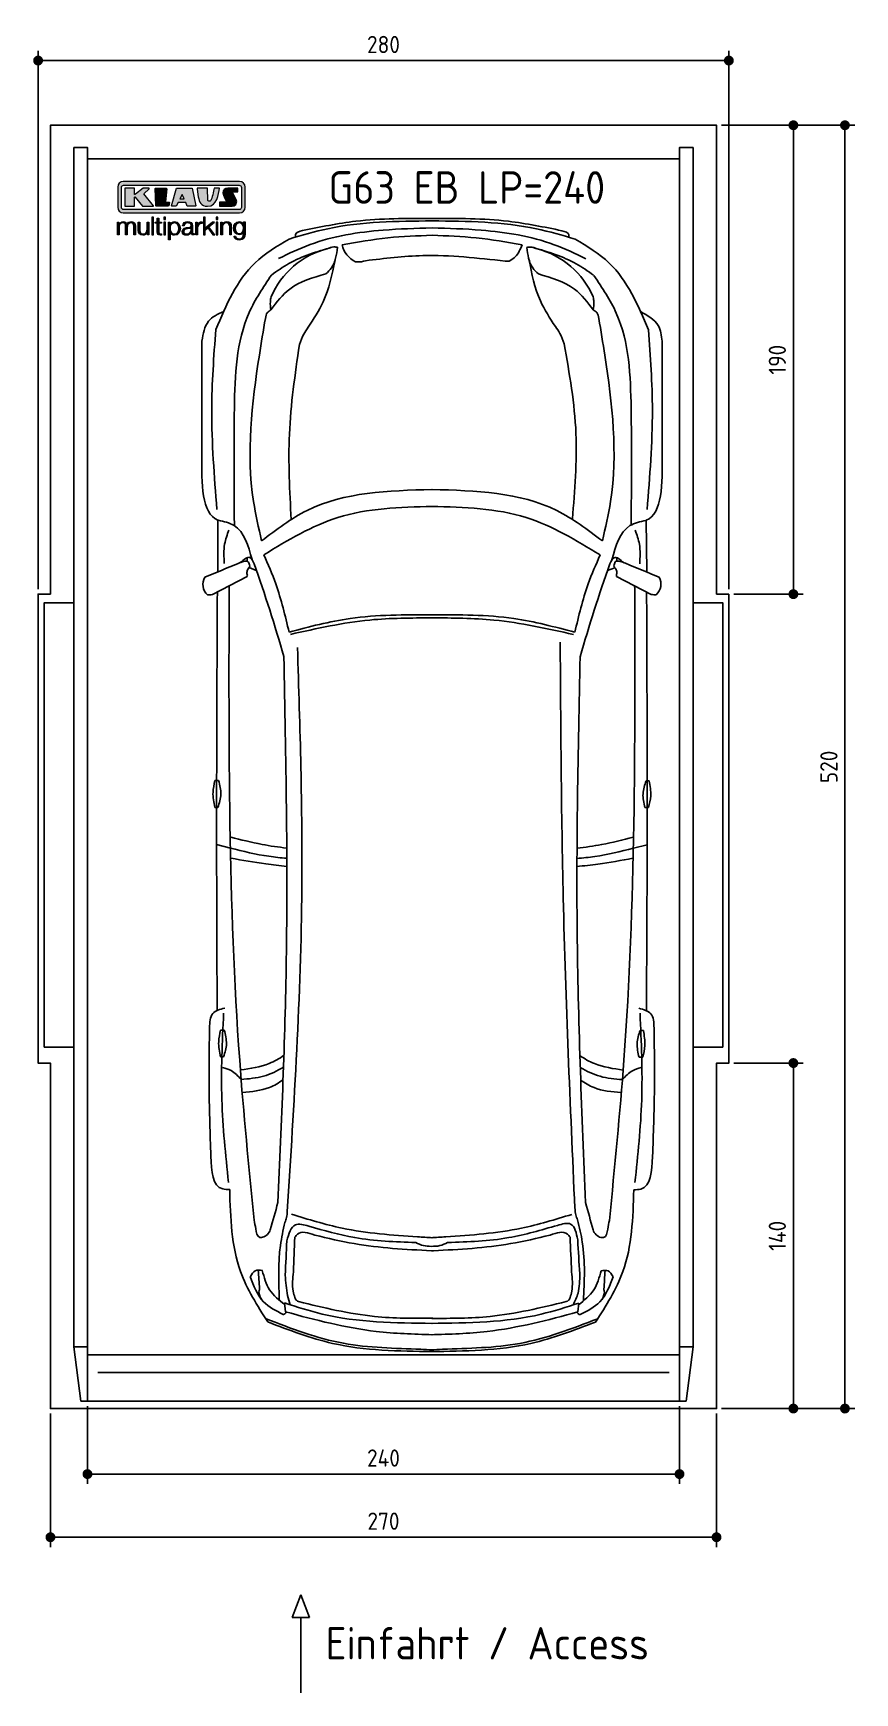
# Model space of a CAD drawing. Header units: millimetres. Extents: x -20 to 3311, y -1152 to 5573.
import ezdxf

# ---------------------------------------------------------------- set-up
doc = ezdxf.new("R2010")
doc.units = ezdxf.units.MM
for name, color, linetype in [('4', 3, 'Continuous'), ('5', 3, 'Continuous'), ('Car', 10, 'Continuous'), ('Logo', 7, 'Continuous')]:
    doc.layers.add(name, color=color, linetype=linetype)
doc.styles.get("Standard").update_dxf_attribs({"font": 'ISOCP.SHX'})
doc.dimstyles.new('GEN-ISO', dxfattribs={"dimscale": 20, "dimtxt": 3.5, "dimasz": 2, "dimexe": 2, "dimexo": 1, "dimgap": 1.5, "dimtad": 1, "dimdec": 1, "dimdsep": 46, "dimtxsty": 'STANDARD', "dimblk": 'PUNKT', "dimcen": 2, "dimclrd": 256, "dimclre": 256, "dimclrt": 2, "dimadec": 0, "dimazin": 0, "dimtp": 0.1, "dimtm": 0.1, "dimtfac": 0.71, "dimtdec": 1, "dimtmove": 2, "dimatfit": 3, "dimldrblk": 'PUNKT', "dimfxl": 1, "dimtolj": 1, "dimarcsym": 0})

msp = doc.modelspace()

# ---------------------------------------------------------------- texts
for s, height, p in [('G63 EB LP=240', 132, (1176.64, 4881.86)), ('Einfahrt / Access', 131.25, (1165.34, -1016.67))]:
    msp.add_text(s, height=height).set_placement(p)

# ---------------------------------------------------------------- blocks, each defined once
blk = doc.blocks.new('PUNKT')
at = {"layer": '4', "color": 0, "linetype": 'ByBlock'}
blk.add_line((-0.5, 0), (-1, 0), dxfattribs=at)
at = {"layer": '4', "color": 0, "linetype": 'ByBlock', "const_width": 0.5}
blk.add_lwpolyline([(-0.25, 0, 1), (0.25, 0, 1)], format="xyb", close=True, dxfattribs=at)
blk = doc.blocks.new('*D3')
at = {"layer": '5', "lineweight": -2}
for p, q in [((0, 3320), (0, 5502.1)), ((40, 5462.1), (2760, 5462.1)), ((2800, 3320), (2800, 5502.1))]:
    blk.add_line(p, q, dxfattribs=at)
at = {"layer": 'DEFPOINTS', "color": 0}
for p in [(2800, 5462.1), (0, 3300), (2800, 3300)]:
    blk.add_point(p, dxfattribs=at)
at = {"layer": '5', "lineweight": -2, "xscale": 40, "yscale": 40, "zscale": 40, "rotation": 180}
blk.add_blockref('PUNKT', (0, 5462.1), dxfattribs=at)
at = {"layer": '5', "lineweight": -2, "xscale": 40, "yscale": 40, "zscale": 40}
blk.add_blockref('PUNKT', (2800, 5462.1), dxfattribs=at)
at = {"layer": '5', "color": 2, "insert": (1400, 5527.1), "char_height": 70, "attachment_point": 5}
blk.add_mtext('280', dxfattribs=at)
blk = doc.blocks.new('*D4')
at = {"layer": '5', "lineweight": -2}
for p, q in [((2770, 5200), (3101.5, 5200)), ((3061.5, 3340), (3061.5, 5160)), ((2820, 3300), (3101.5, 3300))]:
    blk.add_line(p, q, dxfattribs=at)
at = {"layer": 'DEFPOINTS', "color": 0}
for p in [(2750, 5200), (3061.5, 5200), (2800, 3300)]:
    blk.add_point(p, dxfattribs=at)
at = {"layer": '5', "lineweight": -2, "xscale": 40, "yscale": 40, "zscale": 40}
for p, rotation in [((3061.5, 5200), 90), ((3061.5, 3300), 270)]:
    blk.add_blockref('PUNKT', p, dxfattribs=dict(at, rotation=rotation))
at = {"layer": '5', "color": 2, "insert": (2996.5, 4250), "char_height": 70, "attachment_point": 5, "rotation": 90}
blk.add_mtext('190', dxfattribs=at)
blk = doc.blocks.new('*D5')
at = {"layer": '5', "lineweight": -2}
for p, q in [((2820, 5200), (3310.6, 5200)), ((3270.6, 40), (3270.6, 5160)), ((2770, 0), (3310.6, 0))]:
    blk.add_line(p, q, dxfattribs=at)
at = {"layer": 'DEFPOINTS', "color": 0}
for p in [(2800, 5200), (3270.6, 5200), (2750, 0)]:
    blk.add_point(p, dxfattribs=at)
at = {"layer": '5', "lineweight": -2, "xscale": 40, "yscale": 40, "zscale": 40}
for p, rotation in [((3270.6, 5200), 90), ((3270.6, 0), 270)]:
    blk.add_blockref('PUNKT', p, dxfattribs=dict(at, rotation=rotation))
at = {"layer": '5', "color": 2, "insert": (3205.6, 2600), "char_height": 70, "attachment_point": 5, "rotation": 90}
blk.add_mtext('\\A1;520', dxfattribs=at)
blk = doc.blocks.new('*D6')
at = {"layer": '5', "lineweight": -2}
for p, q in [((2820, 1400), (3101.5, 1400)), ((3061.5, 40), (3061.5, 1360)), ((2770, 0), (3101.5, 0))]:
    blk.add_line(p, q, dxfattribs=at)
at = {"layer": 'DEFPOINTS', "color": 0}
for p in [(2800, 1400), (3061.5, 1400), (2750, 0)]:
    blk.add_point(p, dxfattribs=at)
at = {"layer": '5', "lineweight": -2, "xscale": 40, "yscale": 40, "zscale": 40}
for p, rotation in [((3061.5, 1400), 90), ((3061.5, 0), 270)]:
    blk.add_blockref('PUNKT', p, dxfattribs=dict(at, rotation=rotation))
at = {"layer": '5', "color": 2, "insert": (2996.5, 700), "char_height": 70, "attachment_point": 5, "rotation": 90}
blk.add_mtext('\\A1;140', dxfattribs=at)
blk = doc.blocks.new('*D7')
at = {"layer": '5', "lineweight": -2}
for p, q in [((50, -20), (50, -561.3)), ((2750, -20), (2750, -561.3)), ((90, -521.3), (2710, -521.3))]:
    blk.add_line(p, q, dxfattribs=at)
at = {"layer": 'DEFPOINTS', "color": 0}
for p in [(50, 0), (2750, 0), (2750, -521.3)]:
    blk.add_point(p, dxfattribs=at)
at = {"layer": '5', "lineweight": -2, "xscale": 40, "yscale": 40, "zscale": 40, "rotation": 180}
blk.add_blockref('PUNKT', (50, -521.3), dxfattribs=at)
at = {"layer": '5', "lineweight": -2, "xscale": 40, "yscale": 40, "zscale": 40}
blk.add_blockref('PUNKT', (2750, -521.3), dxfattribs=at)
at = {"layer": '5', "color": 2, "insert": (1400, -456.3), "char_height": 70, "attachment_point": 5}
blk.add_mtext('270', dxfattribs=at)
blk = doc.blocks.new('*D8')
at = {"layer": '5', "lineweight": -2}
for p, q in [((200, 10), (200, -305.5)), ((2600, 10), (2600, -305.5)), ((240, -265.5), (2560, -265.5))]:
    blk.add_line(p, q, dxfattribs=at)
at = {"layer": 'DEFPOINTS', "color": 0}
for p in [(200, 30), (2600, 30), (2600, -265.5)]:
    blk.add_point(p, dxfattribs=at)
at = {"layer": '5', "lineweight": -2, "xscale": 40, "yscale": 40, "zscale": 40, "rotation": 180}
blk.add_blockref('PUNKT', (200, -265.5), dxfattribs=at)
at = {"layer": '5', "lineweight": -2, "xscale": 40, "yscale": 40, "zscale": 40}
blk.add_blockref('PUNKT', (2600, -265.5), dxfattribs=at)
at = {"layer": '5', "color": 2, "insert": (1400, -200.5), "char_height": 70, "attachment_point": 5}
blk.add_mtext('240', dxfattribs=at)
blk = doc.blocks.new('KLAUS')
at = {"layer": 'Logo'}
h = blk.add_hatch(color=8, dxfattribs=at)
h.dxf.hatch_style = 2
edge = h.paths.add_edge_path()
edge.add_spline(control_points=[(3.6, 29.09), (2.88, 29.09), (2.3, 28.51), (2.3, 27.8), (2.3, 27.8), (2.3, 16.11), (2.3, 16.11), (2.3, 15.39), (2.88, 14.81), (3.6, 14.81), (3.6, 14.81), (71.16, 14.81), (71.16, 14.81), (71.88, 14.81), (72.46, 15.39), (72.46, 16.11), (72.46, 16.11), (72.46, 27.8), (72.46, 27.8), (72.46, 28.51), (71.88, 29.09), (71.16, 29.09), (71.16, 29.09), (3.6, 29.09), (3.6, 29.09), (3.6, 29.09), (3.6, 29.09), (3.6, 29.09)], knot_values=[0, 0, 0, 0, 1, 1, 1, 2, 2, 2, 3, 3, 3, 4, 4, 4, 5, 5, 5, 6, 6, 6, 7, 7, 7, 8, 8, 8, 9, 9, 9, 9], degree=3, periodic=0)
edge = h.paths.add_edge_path()
edge.add_spline(control_points=[(3.35, 31.23), (3.35, 31.23), (71.47, 31.23), (71.47, 31.23), (73.26, 31.23), (74.71, 29.77), (74.71, 27.99), (74.71, 27.99), (74.71, 16.17), (74.71, 16.17), (74.71, 14.38), (73.26, 12.93), (71.47, 12.93), (71.47, 12.93), (3.35, 12.93), (3.35, 12.93), (1.56, 12.93), (0.11, 14.38), (0.11, 16.17), (0.11, 16.17), (0.11, 27.99), (0.11, 27.99), (0.11, 29.77), (1.56, 31.23), (3.35, 31.23), (3.35, 31.23), (3.35, 31.23), (3.35, 31.23)], knot_values=[0, 0, 0, 0, 1, 1, 1, 2, 2, 2, 3, 3, 3, 4, 4, 4, 5, 5, 5, 6, 6, 6, 7, 7, 7, 8, 8, 8, 9, 9, 9, 9], degree=3, periodic=0)
h = blk.add_hatch(color=8, dxfattribs=at)
h.dxf.hatch_style = 2
edge = h.paths.add_edge_path()
edge.add_spline(control_points=[(4.5, 27.33), (4.5, 27.33), (9.7, 27.33), (9.7, 27.33), (9.84, 27.33), (9.96, 27.22), (9.96, 27.08), (9.96, 27.08), (9.96, 23.69), (9.96, 23.69), (9.96, 23.69), (9.94, 23.64), (10.04, 23.59), (10.14, 23.53), (10.2, 23.57), (10.2, 23.57), (10.2, 23.57), (10.51, 23.75), (10.51, 23.75), (10.51, 23.75), (14.94, 27.33), (14.94, 27.33), (14.94, 27.33), (18.41, 27.33), (18.41, 27.33), (18.41, 27.33), (18.49, 27.33), (18.56, 27.2), (18.65, 27.04), (18.53, 26.91), (18.53, 26.91), (18.53, 26.91), (15.49, 24.11), (15.49, 24.11), (15.49, 24.11), (21.14, 17.06), (21.14, 17.06), (21.14, 17.06), (21.13, 16.91), (21.13, 16.91), (21.08, 16.84), (20.99, 16.82), (20.99, 16.82), (20.99, 16.82), (14.7, 16.82), (14.7, 16.82), (14.7, 16.82), (10.26, 22.17), (10.26, 22.17), (10.26, 22.17), (10.19, 22.24), (10.08, 22.21), (9.97, 22.18), (9.96, 22.11), (9.96, 22.11), (9.96, 22.11), (9.96, 17.08), (9.96, 17.08), (9.96, 16.94), (9.84, 16.82), (9.7, 16.82), (9.7, 16.82), (4.5, 16.82), (4.5, 16.82), (4.36, 16.82), (4.25, 16.94), (4.25, 17.08), (4.25, 17.08), (4.25, 27.08), (4.25, 27.08), (4.25, 27.22), (4.36, 27.33), (4.5, 27.33), (4.5, 27.33), (4.5, 27.33), (4.5, 27.33)], knot_values=[0, 0, 0, 0, 1, 1, 1, 2, 2, 2, 3, 3, 3, 4, 4, 4, 5, 5, 5, 6, 6, 6, 7, 7, 7, 8, 8, 8, 9, 9, 9, 10, 10, 10, 11, 11, 11, 12, 12, 12, 13, 13, 13, 14, 14, 14, 15, 15, 15, 16, 16, 16, 17, 17, 17, 18, 18, 18, 19, 19, 19, 20, 20, 20, 21, 21, 21, 22, 22, 22, 23, 23, 23, 24, 24, 24, 25, 25, 25, 25], degree=3, periodic=0)
h = blk.add_hatch(color=8, dxfattribs=at)
h.dxf.hatch_style = 2
h.paths.add_polyline_path([(22.42, 17.06), (21.97, 27.15), (22.24, 27.33), (28.55, 27.33), (28.86, 26.97), (28.01, 19.08), (30.26, 19.07), (30.44, 18.95), (30.08, 16.95), (29.49, 16.82), (22.6, 16.82)])
h = blk.add_hatch(color=8, dxfattribs=at)
h.paths.add_polyline_path([(36.52, 21.01), (38.93, 21.01), (37.87, 23.57)])
h.paths.add_polyline_path([(34.52, 27.33), (43.65, 27.33), (45.76, 16.94), (45.57, 16.82), (40.83, 16.82), (39.89, 18.95), (35.42, 18.95), (34.27, 16.82), (31.78, 16.82), (31.66, 17)])
h = blk.add_hatch(color=8, dxfattribs=at)
h.dxf.hatch_style = 2
edge = h.paths.add_edge_path()
edge.add_spline(control_points=[(52.69, 27.32), (52.69, 27.32), (52.88, 20.14), (52.88, 20.14), (53.01, 19.89), (53.2, 19.77), (53.43, 19.71), (53.91, 19.59), (54.43, 19.57), (54.64, 20.03), (55.23, 21.34), (56.27, 25.45), (56.6, 27.33), (56.6, 27.33), (59.77, 27.33), (59.77, 27.33), (58.77, 23.9), (58.56, 16.82), (52.63, 16.76), (48.72, 16.72), (48.01, 19.35), (47.27, 22.24), (46.89, 23.68), (46.54, 27.33), (46.54, 27.33), (46.54, 27.33), (52.69, 27.32), (52.69, 27.32), (52.69, 27.32), (52.69, 27.32), (52.69, 27.32)], knot_values=[0, 0, 0, 0, 1, 1, 1, 2, 2, 2, 3, 3, 3, 4, 4, 4, 5, 5, 5, 6, 6, 6, 7, 7, 7, 8, 8, 8, 9, 9, 9, 10, 10, 10, 10], degree=3, periodic=0)
h = blk.add_hatch(color=8, dxfattribs=at)
h.dxf.hatch_style = 2
edge = h.paths.add_edge_path()
edge.add_spline(control_points=[(64.46, 27.33), (64.46, 27.33), (70.31, 27.33), (70.31, 27.33), (70.31, 26.52), (70.31, 26.02), (70.31, 25.12), (70.31, 25.12), (67.3, 25.12), (67.3, 25.12), (67.24, 25.04), (67.25, 25.11), (67.25, 24.91), (67.25, 24.88), (69.73, 20.38), (69.73, 19.57), (69.73, 16.4), (67.22, 16.81), (65.9, 16.82), (65.9, 16.82), (59.59, 16.82), (59.59, 16.82), (59.59, 17.76), (59.59, 18.23), (59.59, 19.14), (59.59, 19.14), (63.75, 19.14), (63.75, 19.14), (63.82, 19.22), (63.81, 19.11), (63.81, 19.31), (63.81, 20.32), (61.58, 23.06), (61.58, 24.63), (61.58, 26.33), (62.83, 27.34), (64.46, 27.33), (64.46, 27.33), (64.46, 27.33), (64.46, 27.33)], knot_values=[0, 0, 0, 0, 1, 1, 1, 2, 2, 2, 3, 3, 3, 4, 4, 4, 5, 5, 5, 6, 6, 6, 7, 7, 7, 8, 8, 8, 9, 9, 9, 10, 10, 10, 11, 11, 11, 12, 12, 12, 13, 13, 13, 13], degree=3, periodic=0)
h = blk.add_hatch(color=30, dxfattribs=at)
h.dxf.hatch_style = 2
h.paths.add_polyline_path([(20.07, 0), (20.99, 0), (20.99, 10.45), (20.07, 10.45)])
h = blk.add_hatch(color=30, dxfattribs=at)
h.dxf.hatch_style = 2
edge = h.paths.add_edge_path()
edge.add_spline(control_points=[(24.22, 9.82), (24.22, 9.82), (23.3, 9.82), (23.3, 9.82), (23.3, 9.82), (23.3, 7.55), (23.3, 7.55), (23.3, 7.55), (21.98, 7.55), (21.98, 7.55), (21.98, 7.55), (21.98, 6.78), (21.98, 6.78), (21.98, 6.78), (23.3, 6.78), (23.3, 6.78), (23.3, 6.78), (23.3, 1.61), (23.3, 1.61), (23.28, 0.32), (23.71, -0.09), (24.94, -0.09), (25.22, -0.09), (25.48, -0.06), (25.76, -0.06), (25.76, -0.06), (25.76, 0.73), (25.76, 0.73), (25.5, 0.7), (25.23, 0.69), (24.97, 0.69), (24.31, 0.73), (24.22, 1.08), (24.22, 1.68), (24.22, 1.68), (24.22, 6.78), (24.22, 6.78), (24.22, 6.78), (25.76, 6.78), (25.76, 6.78), (25.76, 6.78), (25.76, 7.55), (25.76, 7.55), (25.76, 7.55), (24.22, 7.55), (24.22, 7.55), (24.22, 7.55), (24.22, 9.82), (24.22, 9.82), (24.22, 9.82), (24.22, 9.82), (24.22, 9.82)], knot_values=[0, 0, 0, 0, 1, 1, 1, 2, 2, 2, 3, 3, 3, 4, 4, 4, 5, 5, 5, 6, 6, 6, 7, 7, 7, 8, 8, 8, 9, 9, 9, 10, 10, 10, 11, 11, 11, 12, 12, 12, 13, 13, 13, 14, 14, 14, 15, 15, 15, 16, 16, 16, 17, 17, 17, 17], degree=3, periodic=0)
h = blk.add_hatch(color=30, dxfattribs=at)
h.paths.add_polyline_path([(27.1, 0), (28.03, 0), (28.03, 7.55), (27.1, 7.55)])
h.paths.add_polyline_path([(27.1, 8.98), (28.03, 8.98), (28.03, 10.45), (27.1, 10.45)])
h = blk.add_hatch(color=30, dxfattribs=at)
h.dxf.hatch_style = 2
h.paths.add_polyline_path([(50.4, 0), (51.32, 0), (51.32, 2.87), (52.82, 4.11), (55.8, 0), (56.96, 0), (53.52, 4.76), (56.74, 7.55), (55.51, 7.55), (51.32, 3.89), (51.32, 10.45), (50.4, 10.45)])
h = blk.add_hatch(color=30, dxfattribs=at)
h.paths.add_polyline_path([(57.74, 0), (58.66, 0), (58.66, 7.55), (57.74, 7.55)])
h.paths.add_polyline_path([(57.74, 8.98), (58.66, 8.98), (58.66, 10.45), (57.74, 10.45)])
h = blk.add_hatch(color=30, dxfattribs=at)
h.dxf.hatch_style = 2
edge = h.paths.add_edge_path()
edge.add_spline(control_points=[(0, 0), (0, 0), (0.92, 0), (0.92, 0), (0.92, 0), (0.92, 4.22), (0.92, 4.22), (0.94, 5.8), (1.58, 7), (3.18, 7), (4.35, 7), (4.77, 6.15), (4.76, 5.12), (4.76, 5.12), (4.76, 0), (4.76, 0), (4.76, 0), (5.68, 0), (5.68, 0), (5.68, 0), (5.68, 4.27), (5.68, 4.27), (5.68, 5.68), (6.14, 7), (7.73, 7), (9.05, 7), (9.52, 6.32), (9.52, 5.08), (9.52, 5.08), (9.52, 0), (9.52, 0), (9.52, 0), (10.44, 0), (10.44, 0), (10.44, 0), (10.44, 5.12), (10.44, 5.12), (10.44, 6.91), (9.59, 7.77), (7.94, 7.77), (6.94, 7.77), (5.99, 7.29), (5.54, 6.3), (5.26, 7.29), (4.36, 7.77), (3.37, 7.77), (2.17, 7.77), (1.38, 7.19), (0.89, 6.28), (0.89, 6.28), (0.85, 6.28), (0.85, 6.28), (0.85, 6.28), (0.85, 7.55), (0.85, 7.55), (0.85, 7.55), (0, 7.55), (0, 7.55), (0, 7.55), (0, 0), (0, 0), (0, 0), (0, 0), (0, 0)], knot_values=[0, 0, 0, 0, 1, 1, 1, 2, 2, 2, 3, 3, 3, 4, 4, 4, 5, 5, 5, 6, 6, 6, 7, 7, 7, 8, 8, 8, 9, 9, 9, 10, 10, 10, 11, 11, 11, 12, 12, 12, 13, 13, 13, 14, 14, 14, 15, 15, 15, 16, 16, 16, 17, 17, 17, 18, 18, 18, 19, 19, 19, 20, 20, 20, 21, 21, 21, 21], degree=3, periodic=0)
h = blk.add_hatch(color=30, dxfattribs=at)
h.dxf.hatch_style = 2
edge = h.paths.add_edge_path()
edge.add_spline(control_points=[(18.31, 7.55), (18.31, 7.55), (17.39, 7.55), (17.39, 7.55), (17.39, 7.55), (17.39, 3.59), (17.39, 3.59), (17.39, 2.05), (16.7, 0.56), (15.12, 0.56), (13.66, 0.56), (13.15, 1.27), (13.1, 2.64), (13.1, 2.64), (13.1, 7.55), (13.1, 7.55), (13.1, 7.55), (12.18, 7.55), (12.18, 7.55), (12.18, 7.55), (12.18, 2.65), (12.18, 2.65), (12.18, 0.89), (12.93, -0.22), (14.83, -0.22), (15.96, -0.22), (16.95, 0.35), (17.44, 1.36), (17.44, 1.36), (17.47, 1.36), (17.47, 1.36), (17.47, 1.36), (17.47, 0), (17.47, 0), (17.47, 0), (18.31, 0), (18.31, 0), (18.31, 0), (18.31, 7.55), (18.31, 7.55), (18.31, 7.55), (18.31, 7.55), (18.31, 7.55)], knot_values=[0, 0, 0, 0, 1, 1, 1, 2, 2, 2, 3, 3, 3, 4, 4, 4, 5, 5, 5, 6, 6, 6, 7, 7, 7, 8, 8, 8, 9, 9, 9, 10, 10, 10, 11, 11, 11, 12, 12, 12, 13, 13, 13, 14, 14, 14, 14], degree=3, periodic=0)
h = blk.add_hatch(color=30, dxfattribs=at)
edge = h.paths.add_edge_path()
edge.add_spline(control_points=[(35.84, 3.78), (35.84, 2.21), (35.12, 0.56), (33.37, 0.56), (31.4, 0.56), (30.72, 2.21), (30.72, 3.78), (30.72, 5.49), (31.33, 7), (33.37, 7), (35.12, 7), (35.84, 5.34), (35.84, 3.78), (35.84, 3.78), (35.84, 3.78), (35.84, 3.78)], knot_values=[0, 0, 0, 0, 1, 1, 1, 2, 2, 2, 3, 3, 3, 4, 4, 4, 5, 5, 5, 5], degree=3, periodic=0)
edge = h.paths.add_edge_path()
edge.add_spline(control_points=[(29.79, -2.8), (29.79, -2.8), (30.72, -2.8), (30.72, -2.8), (30.72, -2.8), (30.72, 1.43), (30.72, 1.43), (30.72, 1.43), (30.74, 1.43), (30.74, 1.43), (31.14, 0.35), (32.24, -0.22), (33.37, -0.22), (35.66, -0.22), (36.76, 1.64), (36.76, 3.78), (36.76, 5.91), (35.66, 7.77), (33.37, 7.77), (32.15, 7.77), (31.1, 7.14), (30.67, 6.12), (30.67, 6.12), (30.64, 6.12), (30.64, 6.12), (30.64, 6.12), (30.64, 7.55), (30.64, 7.55), (30.64, 7.55), (29.79, 7.55), (29.79, 7.55), (29.79, 7.55), (29.79, -2.8), (29.79, -2.8), (29.79, -2.8), (29.79, -2.8), (29.79, -2.8)], knot_values=[0, 0, 0, 0, 1, 1, 1, 2, 2, 2, 3, 3, 3, 4, 4, 4, 5, 5, 5, 6, 6, 6, 7, 7, 7, 8, 8, 8, 9, 9, 9, 10, 10, 10, 11, 11, 11, 12, 12, 12, 12], degree=3, periodic=0)
h = blk.add_hatch(color=30, dxfattribs=at)
edge = h.paths.add_edge_path()
edge.add_spline(control_points=[(43.03, 2.93), (43.04, 1.45), (41.8, 0.56), (40.39, 0.56), (39.53, 0.56), (38.71, 1.13), (38.71, 2.05), (38.71, 3.53), (40.66, 3.51), (42.22, 3.79), (42.47, 3.84), (42.88, 3.91), (43, 4.13), (43, 4.13), (43.03, 4.13), (43.03, 4.13), (43.03, 4.13), (43.03, 2.93), (43.03, 2.93), (43.03, 2.93), (43.03, 2.93), (43.03, 2.93)], knot_values=[0, 0, 0, 0, 1, 1, 1, 2, 2, 2, 3, 3, 3, 4, 4, 4, 5, 5, 5, 6, 6, 6, 7, 7, 7, 7], degree=3, periodic=0)
edge = h.paths.add_edge_path()
edge.add_spline(control_points=[(39.03, 5.24), (39.06, 6.47), (39.91, 7), (41.05, 7), (42.14, 7), (43.03, 6.69), (43.03, 5.45), (43.03, 4.61), (42.6, 4.51), (41.84, 4.42), (39.85, 4.19), (37.79, 4.11), (37.79, 1.99), (37.79, 0.47), (38.93, -0.22), (40.32, -0.22), (41.77, -0.22), (42.43, 0.34), (43.07, 1.32), (43.07, 1.32), (43.1, 1.32), (43.1, 1.32), (43.1, 0.53), (43.25, 0), (44.19, 0), (44.43, 0), (44.58, 0.01), (44.79, 0.06), (44.79, 0.06), (44.79, 0.83), (44.79, 0.83), (44.71, 0.81), (44.6, 0.78), (44.49, 0.78), (44.13, 0.78), (43.95, 0.98), (43.95, 1.33), (43.95, 1.33), (43.95, 5.34), (43.95, 5.34), (43.95, 7.36), (42.5, 7.77), (41.17, 7.77), (39.44, 7.77), (38.2, 7.01), (38.11, 5.24), (38.11, 5.24), (39.03, 5.24), (39.03, 5.24), (39.03, 5.24), (39.03, 5.24), (39.03, 5.24)], knot_values=[0, 0, 0, 0, 1, 1, 1, 2, 2, 2, 3, 3, 3, 4, 4, 4, 5, 5, 5, 6, 6, 6, 7, 7, 7, 8, 8, 8, 9, 9, 9, 10, 10, 10, 11, 11, 11, 12, 12, 12, 13, 13, 13, 14, 14, 14, 15, 15, 15, 16, 16, 16, 17, 17, 17, 17], degree=3, periodic=0)
h = blk.add_hatch(color=30, dxfattribs=at)
h.dxf.hatch_style = 2
edge = h.paths.add_edge_path()
edge.add_spline(control_points=[(45.79, 0), (45.79, 0), (46.71, 0), (46.71, 0), (46.71, 0), (46.71, 4.03), (46.71, 4.03), (46.71, 5.59), (47.85, 6.82), (49.52, 6.73), (49.52, 6.73), (49.52, 7.66), (49.52, 7.66), (48.16, 7.72), (47.14, 7), (46.67, 5.78), (46.67, 5.78), (46.64, 5.78), (46.64, 5.78), (46.64, 5.78), (46.64, 7.55), (46.64, 7.55), (46.64, 7.55), (45.79, 7.55), (45.79, 7.55), (45.79, 7.55), (45.79, 0), (45.79, 0), (45.79, 0), (45.79, 0), (45.79, 0)], knot_values=[0, 0, 0, 0, 1, 1, 1, 2, 2, 2, 3, 3, 3, 4, 4, 4, 5, 5, 5, 6, 6, 6, 7, 7, 7, 8, 8, 8, 9, 9, 9, 10, 10, 10, 10], degree=3, periodic=0)
h = blk.add_hatch(color=30, dxfattribs=at)
h.dxf.hatch_style = 2
edge = h.paths.add_edge_path()
edge.add_spline(control_points=[(60.41, 0), (60.41, 0), (61.33, 0), (61.33, 0), (61.33, 0), (61.33, 4.41), (61.33, 4.41), (61.36, 5.89), (62.24, 7), (63.7, 7), (65.2, 7), (65.62, 6.02), (65.62, 4.71), (65.62, 4.71), (65.62, 0), (65.62, 0), (65.62, 0), (66.54, 0), (66.54, 0), (66.54, 0), (66.54, 4.86), (66.54, 4.86), (66.54, 6.66), (65.9, 7.77), (63.78, 7.77), (62.71, 7.77), (61.7, 7.16), (61.36, 6.25), (61.36, 6.25), (61.33, 6.25), (61.33, 6.25), (61.33, 6.25), (61.33, 7.55), (61.33, 7.55), (61.33, 7.55), (60.41, 7.55), (60.41, 7.55), (60.41, 7.55), (60.41, 0), (60.41, 0), (60.41, 0), (60.41, 0), (60.41, 0)], knot_values=[0, 0, 0, 0, 1, 1, 1, 2, 2, 2, 3, 3, 3, 4, 4, 4, 5, 5, 5, 6, 6, 6, 7, 7, 7, 8, 8, 8, 9, 9, 9, 10, 10, 10, 11, 11, 11, 12, 12, 12, 13, 13, 13, 14, 14, 14, 14], degree=3, periodic=0)
h = blk.add_hatch(color=30, dxfattribs=at)
edge = h.paths.add_edge_path()
edge.add_spline(control_points=[(71.32, 0.86), (69.62, 0.86), (68.83, 2.34), (68.83, 3.86), (68.83, 5.43), (69.56, 7), (71.32, 7), (73.06, 7), (73.75, 5.34), (73.75, 3.86), (73.75, 2.33), (72.91, 0.86), (71.32, 0.86), (71.32, 0.86), (71.32, 0.86), (71.32, 0.86)], knot_values=[0, 0, 0, 0, 1, 1, 1, 2, 2, 2, 3, 3, 3, 4, 4, 4, 5, 5, 5, 5], degree=3, periodic=0)
edge = h.paths.add_edge_path()
edge.add_spline(control_points=[(74.67, 7.55), (74.67, 7.55), (73.75, 7.55), (73.75, 7.55), (73.75, 7.55), (73.75, 6.25), (73.75, 6.25), (73.75, 6.25), (73.72, 6.25), (73.72, 6.25), (73.35, 7.09), (72.41, 7.77), (71.32, 7.77), (69.13, 7.77), (67.9, 6.05), (67.9, 3.97), (67.9, 1.82), (68.9, 0.09), (71.32, 0.09), (72.4, 0.09), (73.29, 0.72), (73.72, 1.64), (73.72, 1.64), (73.75, 1.64), (73.75, 1.64), (73.75, 1.64), (73.75, 0.61), (73.75, 0.61), (73.75, -1.23), (73.01, -2.24), (71.32, -2.24), (70.29, -2.24), (69.31, -1.85), (69.1, -0.73), (69.1, -0.73), (68.18, -0.73), (68.18, -0.73), (68.31, -2.34), (69.81, -3.02), (71.32, -3.02), (73.79, -3.02), (74.65, -1.64), (74.67, 0.61), (74.67, 0.61), (74.67, 7.55), (74.67, 7.55), (74.67, 7.55), (74.67, 7.55), (74.67, 7.55)], knot_values=[0, 0, 0, 0, 1, 1, 1, 2, 2, 2, 3, 3, 3, 4, 4, 4, 5, 5, 5, 6, 6, 6, 7, 7, 7, 8, 8, 8, 9, 9, 9, 10, 10, 10, 11, 11, 11, 12, 12, 12, 13, 13, 13, 14, 14, 14, 15, 15, 15, 16, 16, 16, 16], degree=3, periodic=0)
at = {"layer": 'Logo', "lineweight": 0}
for points in [[(22.42, 17.06), (21.97, 27.15), (22.24, 27.33), (28.55, 27.33), (28.86, 26.97), (28.01, 19.08), (30.26, 19.07), (30.44, 18.95), (30.08, 16.95), (29.49, 16.82), (22.6, 16.82), (22.42, 17.06), (22.42, 17.06)], [(34.52, 27.33), (43.65, 27.33), (45.76, 16.94), (45.57, 16.82), (40.83, 16.82), (39.89, 18.95), (35.42, 18.95), (34.27, 16.82), (31.78, 16.82), (31.66, 17), (34.52, 27.33), (34.52, 27.33)], [(36.52, 21.01), (38.93, 21.01), (37.87, 23.57), (36.52, 21.01), (36.52, 21.01)], [(20.07, 0), (20.99, 0), (20.99, 10.45), (20.07, 10.45), (20.07, 0), (20.07, 0)], [(27.1, 8.98), (28.03, 8.98), (28.03, 10.45), (27.1, 10.45), (27.1, 8.98), (27.1, 8.98)], [(50.4, 0), (51.32, 0), (51.32, 2.87), (52.82, 4.11), (55.8, 0), (56.96, 0), (53.52, 4.76), (56.74, 7.55), (55.51, 7.55), (51.32, 3.89), (51.32, 10.45), (50.4, 10.45), (50.4, 0), (50.4, 0)], [(57.74, 8.98), (58.66, 8.98), (58.66, 10.45), (57.74, 10.45), (57.74, 8.98), (57.74, 8.98)], [(27.1, 0), (28.03, 0), (28.03, 7.55), (27.1, 7.55), (27.1, 0), (27.1, 0)], [(57.74, 0), (58.66, 0), (58.66, 7.55), (57.74, 7.55), (57.74, 0), (57.74, 0)]]:
    blk.add_lwpolyline(points, dxfattribs=at)
for points, knots in [([(3.35, 31.23), (3.35, 31.23), (71.47, 31.23), (71.47, 31.23), (73.26, 31.23), (74.71, 29.77), (74.71, 27.99), (74.71, 27.99), (74.71, 16.17), (74.71, 16.17), (74.71, 14.38), (73.26, 12.93), (71.47, 12.93), (71.47, 12.93), (3.35, 12.93), (3.35, 12.93), (1.56, 12.93), (0.11, 14.38), (0.11, 16.17), (0.11, 16.17), (0.11, 27.99), (0.11, 27.99), (0.11, 29.77), (1.56, 31.23), (3.35, 31.23), (3.35, 31.23), (3.35, 31.23), (3.35, 31.23)], [0, 0, 0, 0, 1, 1, 1, 2, 2, 2, 3, 3, 3, 4, 4, 4, 5, 5, 5, 6, 6, 6, 7, 7, 7, 8, 8, 8, 9, 9, 9, 9]), ([(3.6, 29.09), (2.88, 29.09), (2.3, 28.51), (2.3, 27.8), (2.3, 27.8), (2.3, 16.11), (2.3, 16.11), (2.3, 15.39), (2.88, 14.81), (3.6, 14.81), (3.6, 14.81), (71.16, 14.81), (71.16, 14.81), (71.88, 14.81), (72.46, 15.39), (72.46, 16.11), (72.46, 16.11), (72.46, 27.8), (72.46, 27.8), (72.46, 28.51), (71.88, 29.09), (71.16, 29.09), (71.16, 29.09), (3.6, 29.09), (3.6, 29.09), (3.6, 29.09), (3.6, 29.09), (3.6, 29.09)], [0, 0, 0, 0, 1, 1, 1, 2, 2, 2, 3, 3, 3, 4, 4, 4, 5, 5, 5, 6, 6, 6, 7, 7, 7, 8, 8, 8, 9, 9, 9, 9]), ([(4.5, 27.33), (4.5, 27.33), (9.7, 27.33), (9.7, 27.33), (9.84, 27.33), (9.96, 27.22), (9.96, 27.08), (9.96, 27.08), (9.96, 23.69), (9.96, 23.69), (9.96, 23.69), (9.94, 23.64), (10.04, 23.59), (10.14, 23.53), (10.2, 23.57), (10.2, 23.57), (10.2, 23.57), (10.51, 23.75), (10.51, 23.75), (10.51, 23.75), (14.94, 27.33), (14.94, 27.33), (14.94, 27.33), (18.41, 27.33), (18.41, 27.33), (18.41, 27.33), (18.49, 27.33), (18.56, 27.2), (18.65, 27.04), (18.53, 26.91), (18.53, 26.91), (18.53, 26.91), (15.49, 24.11), (15.49, 24.11), (15.49, 24.11), (21.14, 17.06), (21.14, 17.06), (21.14, 17.06), (21.13, 16.91), (21.13, 16.91), (21.08, 16.84), (20.99, 16.82), (20.99, 16.82), (20.99, 16.82), (14.7, 16.82), (14.7, 16.82), (14.7, 16.82), (10.26, 22.17), (10.26, 22.17), (10.26, 22.17), (10.19, 22.24), (10.08, 22.21), (9.97, 22.18), (9.96, 22.11), (9.96, 22.11), (9.96, 22.11), (9.96, 17.08), (9.96, 17.08), (9.96, 16.94), (9.84, 16.82), (9.7, 16.82), (9.7, 16.82), (4.5, 16.82), (4.5, 16.82), (4.36, 16.82), (4.25, 16.94), (4.25, 17.08), (4.25, 17.08), (4.25, 27.08), (4.25, 27.08), (4.25, 27.22), (4.36, 27.33), (4.5, 27.33), (4.5, 27.33), (4.5, 27.33), (4.5, 27.33)], [0, 0, 0, 0, 1, 1, 1, 2, 2, 2, 3, 3, 3, 4, 4, 4, 5, 5, 5, 6, 6, 6, 7, 7, 7, 8, 8, 8, 9, 9, 9, 10, 10, 10, 11, 11, 11, 12, 12, 12, 13, 13, 13, 14, 14, 14, 15, 15, 15, 16, 16, 16, 17, 17, 17, 18, 18, 18, 19, 19, 19, 20, 20, 20, 21, 21, 21, 22, 22, 22, 23, 23, 23, 24, 24, 24, 25, 25, 25, 25]), ([(52.69, 27.32), (52.69, 27.32), (52.88, 20.14), (52.88, 20.14), (53.01, 19.89), (53.2, 19.77), (53.43, 19.71), (53.91, 19.59), (54.43, 19.57), (54.64, 20.03), (55.23, 21.34), (56.27, 25.45), (56.6, 27.33), (56.6, 27.33), (59.77, 27.33), (59.77, 27.33), (58.77, 23.9), (58.56, 16.82), (52.63, 16.76), (48.72, 16.72), (48.01, 19.35), (47.27, 22.24), (46.89, 23.68), (46.54, 27.33), (46.54, 27.33), (46.54, 27.33), (52.69, 27.32), (52.69, 27.32), (52.69, 27.32), (52.69, 27.32), (52.69, 27.32)], [0, 0, 0, 0, 1, 1, 1, 2, 2, 2, 3, 3, 3, 4, 4, 4, 5, 5, 5, 6, 6, 6, 7, 7, 7, 8, 8, 8, 9, 9, 9, 10, 10, 10, 10]), ([(64.46, 27.33), (64.46, 27.33), (70.31, 27.33), (70.31, 27.33), (70.31, 26.52), (70.31, 26.02), (70.31, 25.12), (70.31, 25.12), (67.3, 25.12), (67.3, 25.12), (67.24, 25.04), (67.25, 25.11), (67.25, 24.91), (67.25, 24.88), (69.73, 20.38), (69.73, 19.57), (69.73, 16.4), (67.22, 16.81), (65.9, 16.82), (65.9, 16.82), (59.59, 16.82), (59.59, 16.82), (59.59, 17.76), (59.59, 18.23), (59.59, 19.14), (59.59, 19.14), (63.75, 19.14), (63.75, 19.14), (63.82, 19.22), (63.81, 19.11), (63.81, 19.31), (63.81, 20.32), (61.58, 23.06), (61.58, 24.63), (61.58, 26.33), (62.83, 27.34), (64.46, 27.33), (64.46, 27.33), (64.46, 27.33), (64.46, 27.33)], [0, 0, 0, 0, 1, 1, 1, 2, 2, 2, 3, 3, 3, 4, 4, 4, 5, 5, 5, 6, 6, 6, 7, 7, 7, 8, 8, 8, 9, 9, 9, 10, 10, 10, 11, 11, 11, 12, 12, 12, 13, 13, 13, 13]), ([(24.22, 9.82), (24.22, 9.82), (23.3, 9.82), (23.3, 9.82), (23.3, 9.82), (23.3, 7.55), (23.3, 7.55), (23.3, 7.55), (21.98, 7.55), (21.98, 7.55), (21.98, 7.55), (21.98, 6.78), (21.98, 6.78), (21.98, 6.78), (23.3, 6.78), (23.3, 6.78), (23.3, 6.78), (23.3, 1.61), (23.3, 1.61), (23.28, 0.32), (23.71, -0.09), (24.94, -0.09), (25.22, -0.09), (25.48, -0.06), (25.76, -0.06), (25.76, -0.06), (25.76, 0.73), (25.76, 0.73), (25.5, 0.7), (25.23, 0.69), (24.97, 0.69), (24.31, 0.73), (24.22, 1.08), (24.22, 1.68), (24.22, 1.68), (24.22, 6.78), (24.22, 6.78), (24.22, 6.78), (25.76, 6.78), (25.76, 6.78), (25.76, 6.78), (25.76, 7.55), (25.76, 7.55), (25.76, 7.55), (24.22, 7.55), (24.22, 7.55), (24.22, 7.55), (24.22, 9.82), (24.22, 9.82), (24.22, 9.82), (24.22, 9.82), (24.22, 9.82)], [0, 0, 0, 0, 1, 1, 1, 2, 2, 2, 3, 3, 3, 4, 4, 4, 5, 5, 5, 6, 6, 6, 7, 7, 7, 8, 8, 8, 9, 9, 9, 10, 10, 10, 11, 11, 11, 12, 12, 12, 13, 13, 13, 14, 14, 14, 15, 15, 15, 16, 16, 16, 17, 17, 17, 17]), ([(0, 0), (0, 0), (0.92, 0), (0.92, 0), (0.92, 0), (0.92, 4.22), (0.92, 4.22), (0.94, 5.8), (1.58, 7), (3.18, 7), (4.35, 7), (4.77, 6.15), (4.76, 5.12), (4.76, 5.12), (4.76, 0), (4.76, 0), (4.76, 0), (5.68, 0), (5.68, 0), (5.68, 0), (5.68, 4.27), (5.68, 4.27), (5.68, 5.68), (6.14, 7), (7.73, 7), (9.05, 7), (9.52, 6.32), (9.52, 5.08), (9.52, 5.08), (9.52, 0), (9.52, 0), (9.52, 0), (10.44, 0), (10.44, 0), (10.44, 0), (10.44, 5.12), (10.44, 5.12), (10.44, 6.91), (9.59, 7.77), (7.94, 7.77), (6.94, 7.77), (5.99, 7.29), (5.54, 6.3), (5.26, 7.29), (4.36, 7.77), (3.37, 7.77), (2.17, 7.77), (1.38, 7.19), (0.89, 6.28), (0.89, 6.28), (0.85, 6.28), (0.85, 6.28), (0.85, 6.28), (0.85, 7.55), (0.85, 7.55), (0.85, 7.55), (0, 7.55), (0, 7.55), (0, 7.55), (0, 0), (0, 0), (0, 0), (0, 0), (0, 0)], [0, 0, 0, 0, 1, 1, 1, 2, 2, 2, 3, 3, 3, 4, 4, 4, 5, 5, 5, 6, 6, 6, 7, 7, 7, 8, 8, 8, 9, 9, 9, 10, 10, 10, 11, 11, 11, 12, 12, 12, 13, 13, 13, 14, 14, 14, 15, 15, 15, 16, 16, 16, 17, 17, 17, 18, 18, 18, 19, 19, 19, 20, 20, 20, 21, 21, 21, 21]), ([(18.31, 7.55), (18.31, 7.55), (17.39, 7.55), (17.39, 7.55), (17.39, 7.55), (17.39, 3.59), (17.39, 3.59), (17.39, 2.05), (16.7, 0.56), (15.12, 0.56), (13.66, 0.56), (13.15, 1.27), (13.1, 2.64), (13.1, 2.64), (13.1, 7.55), (13.1, 7.55), (13.1, 7.55), (12.18, 7.55), (12.18, 7.55), (12.18, 7.55), (12.18, 2.65), (12.18, 2.65), (12.18, 0.89), (12.93, -0.22), (14.83, -0.22), (15.96, -0.22), (16.95, 0.35), (17.44, 1.36), (17.44, 1.36), (17.47, 1.36), (17.47, 1.36), (17.47, 1.36), (17.47, 0), (17.47, 0), (17.47, 0), (18.31, 0), (18.31, 0), (18.31, 0), (18.31, 7.55), (18.31, 7.55), (18.31, 7.55), (18.31, 7.55), (18.31, 7.55)], [0, 0, 0, 0, 1, 1, 1, 2, 2, 2, 3, 3, 3, 4, 4, 4, 5, 5, 5, 6, 6, 6, 7, 7, 7, 8, 8, 8, 9, 9, 9, 10, 10, 10, 11, 11, 11, 12, 12, 12, 13, 13, 13, 14, 14, 14, 14]), ([(29.79, -2.8), (29.79, -2.8), (30.72, -2.8), (30.72, -2.8), (30.72, -2.8), (30.72, 1.43), (30.72, 1.43), (30.72, 1.43), (30.74, 1.43), (30.74, 1.43), (31.14, 0.35), (32.24, -0.22), (33.37, -0.22), (35.66, -0.22), (36.76, 1.64), (36.76, 3.78), (36.76, 5.91), (35.66, 7.77), (33.37, 7.77), (32.15, 7.77), (31.1, 7.14), (30.67, 6.12), (30.67, 6.12), (30.64, 6.12), (30.64, 6.12), (30.64, 6.12), (30.64, 7.55), (30.64, 7.55), (30.64, 7.55), (29.79, 7.55), (29.79, 7.55), (29.79, 7.55), (29.79, -2.8), (29.79, -2.8), (29.79, -2.8), (29.79, -2.8), (29.79, -2.8)], [0, 0, 0, 0, 1, 1, 1, 2, 2, 2, 3, 3, 3, 4, 4, 4, 5, 5, 5, 6, 6, 6, 7, 7, 7, 8, 8, 8, 9, 9, 9, 10, 10, 10, 11, 11, 11, 12, 12, 12, 12]), ([(35.84, 3.78), (35.84, 2.21), (35.12, 0.56), (33.37, 0.56), (31.4, 0.56), (30.72, 2.21), (30.72, 3.78), (30.72, 5.49), (31.33, 7), (33.37, 7), (35.12, 7), (35.84, 5.34), (35.84, 3.78), (35.84, 3.78), (35.84, 3.78), (35.84, 3.78)], [0, 0, 0, 0, 1, 1, 1, 2, 2, 2, 3, 3, 3, 4, 4, 4, 5, 5, 5, 5]), ([(39.03, 5.24), (39.06, 6.47), (39.91, 7), (41.05, 7), (42.14, 7), (43.03, 6.69), (43.03, 5.45), (43.03, 4.61), (42.6, 4.51), (41.84, 4.42), (39.85, 4.19), (37.79, 4.11), (37.79, 1.99), (37.79, 0.47), (38.93, -0.22), (40.32, -0.22), (41.77, -0.22), (42.43, 0.34), (43.07, 1.32), (43.07, 1.32), (43.1, 1.32), (43.1, 1.32), (43.1, 0.53), (43.25, 0), (44.19, 0), (44.43, 0), (44.58, 0.01), (44.79, 0.06), (44.79, 0.06), (44.79, 0.83), (44.79, 0.83), (44.71, 0.81), (44.6, 0.78), (44.49, 0.78), (44.13, 0.78), (43.95, 0.98), (43.95, 1.33), (43.95, 1.33), (43.95, 5.34), (43.95, 5.34), (43.95, 7.36), (42.5, 7.77), (41.17, 7.77), (39.44, 7.77), (38.2, 7.01), (38.11, 5.24), (38.11, 5.24), (39.03, 5.24), (39.03, 5.24), (39.03, 5.24), (39.03, 5.24), (39.03, 5.24)], [0, 0, 0, 0, 1, 1, 1, 2, 2, 2, 3, 3, 3, 4, 4, 4, 5, 5, 5, 6, 6, 6, 7, 7, 7, 8, 8, 8, 9, 9, 9, 10, 10, 10, 11, 11, 11, 12, 12, 12, 13, 13, 13, 14, 14, 14, 15, 15, 15, 16, 16, 16, 17, 17, 17, 17]), ([(43.03, 2.93), (43.04, 1.45), (41.8, 0.56), (40.39, 0.56), (39.53, 0.56), (38.71, 1.13), (38.71, 2.05), (38.71, 3.53), (40.66, 3.51), (42.22, 3.79), (42.47, 3.84), (42.88, 3.91), (43, 4.13), (43, 4.13), (43.03, 4.13), (43.03, 4.13), (43.03, 4.13), (43.03, 2.93), (43.03, 2.93), (43.03, 2.93), (43.03, 2.93), (43.03, 2.93)], [0, 0, 0, 0, 1, 1, 1, 2, 2, 2, 3, 3, 3, 4, 4, 4, 5, 5, 5, 6, 6, 6, 7, 7, 7, 7]), ([(45.79, 0), (45.79, 0), (46.71, 0), (46.71, 0), (46.71, 0), (46.71, 4.03), (46.71, 4.03), (46.71, 5.59), (47.85, 6.82), (49.52, 6.73), (49.52, 6.73), (49.52, 7.66), (49.52, 7.66), (48.16, 7.72), (47.14, 7), (46.67, 5.78), (46.67, 5.78), (46.64, 5.78), (46.64, 5.78), (46.64, 5.78), (46.64, 7.55), (46.64, 7.55), (46.64, 7.55), (45.79, 7.55), (45.79, 7.55), (45.79, 7.55), (45.79, 0), (45.79, 0), (45.79, 0), (45.79, 0), (45.79, 0)], [0, 0, 0, 0, 1, 1, 1, 2, 2, 2, 3, 3, 3, 4, 4, 4, 5, 5, 5, 6, 6, 6, 7, 7, 7, 8, 8, 8, 9, 9, 9, 10, 10, 10, 10]), ([(60.41, 0), (60.41, 0), (61.33, 0), (61.33, 0), (61.33, 0), (61.33, 4.41), (61.33, 4.41), (61.36, 5.89), (62.24, 7), (63.7, 7), (65.2, 7), (65.62, 6.02), (65.62, 4.71), (65.62, 4.71), (65.62, 0), (65.62, 0), (65.62, 0), (66.54, 0), (66.54, 0), (66.54, 0), (66.54, 4.86), (66.54, 4.86), (66.54, 6.66), (65.9, 7.77), (63.78, 7.77), (62.71, 7.77), (61.7, 7.16), (61.36, 6.25), (61.36, 6.25), (61.33, 6.25), (61.33, 6.25), (61.33, 6.25), (61.33, 7.55), (61.33, 7.55), (61.33, 7.55), (60.41, 7.55), (60.41, 7.55), (60.41, 7.55), (60.41, 0), (60.41, 0), (60.41, 0), (60.41, 0), (60.41, 0)], [0, 0, 0, 0, 1, 1, 1, 2, 2, 2, 3, 3, 3, 4, 4, 4, 5, 5, 5, 6, 6, 6, 7, 7, 7, 8, 8, 8, 9, 9, 9, 10, 10, 10, 11, 11, 11, 12, 12, 12, 13, 13, 13, 14, 14, 14, 14]), ([(74.67, 7.55), (74.67, 7.55), (73.75, 7.55), (73.75, 7.55), (73.75, 7.55), (73.75, 6.25), (73.75, 6.25), (73.75, 6.25), (73.72, 6.25), (73.72, 6.25), (73.35, 7.09), (72.41, 7.77), (71.32, 7.77), (69.13, 7.77), (67.9, 6.05), (67.9, 3.97), (67.9, 1.82), (68.9, 0.09), (71.32, 0.09), (72.4, 0.09), (73.29, 0.72), (73.72, 1.64), (73.72, 1.64), (73.75, 1.64), (73.75, 1.64), (73.75, 1.64), (73.75, 0.61), (73.75, 0.61), (73.75, -1.23), (73.01, -2.24), (71.32, -2.24), (70.29, -2.24), (69.31, -1.85), (69.1, -0.73), (69.1, -0.73), (68.18, -0.73), (68.18, -0.73), (68.31, -2.34), (69.81, -3.02), (71.32, -3.02), (73.79, -3.02), (74.65, -1.64), (74.67, 0.61), (74.67, 0.61), (74.67, 7.55), (74.67, 7.55), (74.67, 7.55), (74.67, 7.55), (74.67, 7.55)], [0, 0, 0, 0, 1, 1, 1, 2, 2, 2, 3, 3, 3, 4, 4, 4, 5, 5, 5, 6, 6, 6, 7, 7, 7, 8, 8, 8, 9, 9, 9, 10, 10, 10, 11, 11, 11, 12, 12, 12, 13, 13, 13, 14, 14, 14, 15, 15, 15, 16, 16, 16, 16]), ([(71.32, 0.86), (69.62, 0.86), (68.83, 2.34), (68.83, 3.86), (68.83, 5.43), (69.56, 7), (71.32, 7), (73.06, 7), (73.75, 5.34), (73.75, 3.86), (73.75, 2.33), (72.91, 0.86), (71.32, 0.86), (71.32, 0.86), (71.32, 0.86), (71.32, 0.86)], [0, 0, 0, 0, 1, 1, 1, 2, 2, 2, 3, 3, 3, 4, 4, 4, 5, 5, 5, 5])]:
    blk.add_open_spline(points, degree=3, knots=knots, dxfattribs=at)

# ---------------------------------------------------------------- dimensions: what is measured, and where the dimension line sits
at = {"layer": '5'}
for base, p1, p2, picture, middle in [((2800, 5462.06), (0, 3300), (2800, 3300), '*D3', (1400, 5527.06)), ((2600, -265.52), (200, 30), (2600, 30), '*D8', (1400, -200.51)), ((2750, -521.34), (50, 0), (2750, 0), '*D7', (1400, -456.33))]:
    dim = msp.add_linear_dim(base=base, p1=p1, p2=p2, dimstyle='GEN-ISO', override={"dimlfac": 0.1, "dimtolj": 0}, dxfattribs=at)
    dim.commit()
    dim.dimension.update_dxf_attribs({"geometry": picture, "text_midpoint": middle})
for base, p1, p2, angle, override, picture, middle in [((3061.5, 5200), (2800, 3300), (2750, 5200), 90, {"dimscale": 20, "dimlfac": 0.1, "dimtolj": 0}, '*D4', (2996.5, 4250)), ((3270.6, 5200), (2750, 0), (2800, 5200), 270, {"dimlfac": 0.1}, '*D5', (3205.6, 2600)), ((3061.5, 1400), (2750, 0), (2800, 1400), 270, {"dimlfac": 0.1}, '*D6', (2996.5, 700))]:
    dim = msp.add_linear_dim(base=base, p1=p1, p2=p2, angle=angle, dimstyle='GEN-ISO', override=override, dxfattribs=at)
    dim.commit()
    dim.dimension.update_dxf_attribs({"geometry": picture, "text_midpoint": middle})

# ---------------------------------------------------------------- linework, layer by layer
for p, q in [((2600, 5063.5), (200, 5063.5)), ((172.5, 30), (145, 250)), ((200, 250), (145, 250)), ((200, 218), (2600, 218)), ((2600, 250), (2655, 250)), ((2627.5, 30), (2655, 250)), ((1064.92, -754.39), (1030.42, -847.09)), ((1064.92, -754.39), (1099.43, -847.09)), ((1030.42, -847.09), (1099.43, -847.09)), ((1064.92, -847.09), (1064.92, -1151.72))]:
    msp.add_line(p, q)
msp.add_lwpolyline([(2800, 3300), (2750, 3300), (2750, 5200), (50, 5200), (50, 3300), (0, 3300), (0, 1400), (50, 1400), (50, 0), (2750, 0), (2750, 1400), (2800, 1400)], close=True)
for points in [[(145, 5110), (200, 5110), (200, 30), (172.5, 30)], [(145, 250), (145, 5110)], [(200, 30), (2600, 30), (2600, 5110)], [(200, 5110), (200, 30)], [(2655, 5110), (2600, 5110), (2600, 30), (2627.5, 30)], [(2655, 250), (2655, 5110)], [(145, 3265), (25, 3265), (25, 1465), (145, 1465)], [(2655, 3265), (2775, 3265), (2775, 1465), (2655, 1465)], [(2557.98, 146.19), (1450, 146.19), (242.02, 146.19)]]:
    msp.add_lwpolyline(points)
at = {"layer": 'Car'}
for p, q in [((728.02, 3392.47), (728.18, 3599.9)), ((795.37, 3619.06), (796.34, 3577)), ((2404.07, 3616.57), (2404.45, 3580.57)), ((2467.24, 3390.94), (2465.27, 3599.17)), ((847.81, 3432.98), (847.39, 3447.77)), ((2345.41, 3432.35), (2346.11, 3447.37)), ((707.29, 3298.52), (847.27, 3371.68)), ((855.03, 3407.47), (883.94, 3396.43)), ((2338.25, 3406.84), (2308.3, 3395.43)), ((2484.97, 3298.99), (2345, 3372.15)), ((779.43, 2271.11), (723.65, 2285.09)), ((2412.89, 2270.41), (2468.68, 2284.35)), ((999.28, 427.88), (1002.44, 392.16)), ((2191.48, 427.38), (2188.29, 391.66))]:
    msp.add_line(p, q, dxfattribs=at)
for points in [[(716.82, 2544.49), (731.8, 2544.49)], [(2464.34, 2544.02), (2477.28, 2543.78)], [(729.17, 2435.93), (716.24, 2435.93)], [(2474.64, 2435.25), (2459.67, 2435.53)], [(739.72, 1533.54), (754.7, 1533.54)], [(2440.56, 1532.35), (2453.49, 1532.11)], [(752.08, 1424.98), (739.14, 1424.98)], [(2450.86, 1423.58), (2435.88, 1423.86)]]:
    msp.add_lwpolyline(points, dxfattribs=at)
for centre, radius, start, end in [((1326, 4733.91), 94.99, 191.223172, 245.902527), ((1256, 4370.78), 339.38, 104.395412, 156.685449), ((1938.1, 4370.49), 339.38, 23.265934, 75.55597), ((726.24, 3339.74), 58.46, 150.817705, 226.897983), ((-4962.81, 1344.51), 6197.21, 15.945352, 19.596216), ((8154.34, 1338.94), 6197.21, 160.355167, 164.006031), ((2466.02, 3340.21), 58.46, 313.102017, 29.182295), ((692.85, 3352.29), 55.62, 263.234726, 285.089572), ((2499.41, 3352.76), 55.62, 254.910428, 276.765274)]:
    msp.add_arc(centre, radius, start, end, dxfattribs=at)
for points, knots in [([(974.39, 4659.8), (1016.55, 4680.04), (1149.6, 4743.93), (1364.39, 4777.42), (1530.94, 4782.19), (1597.12, 4784.08)], [0, 0, 0, 0, 139.9486404, 441.7007564, 640.6521216, 640.6521216, 640.6521216, 640.6521216]), ([(1597.03, 4812.38), (1454.68, 4811.21), (1257.51, 4809.6), (1069.42, 4754.26), (1017.12, 4738.88)], [0, 0, 0, 0, 423.4928418, 586.5833763, 586.5833763, 586.5833763, 586.5833763]), ([(1071.24, 4773.19), (1143.36, 4787.87), (1316.57, 4823.13), (1493.53, 4822.75), (1596.81, 4822.53)], [0, 0, 0, 0, 220.2894534, 529.0699843, 529.0699843, 529.0699843, 529.0699843]), ([(2219.96, 4659.27), (2177.82, 4679.55), (2044.82, 4743.55), (1830.06, 4777.22), (1663.51, 4782.13), (1597.33, 4784.08)], [0, 0, 0, 0, 139.9486404, 441.7007564, 640.6521216, 640.6521216, 640.6521216, 640.6521216]), ([(1597.45, 4812.38), (1739.8, 4811.09), (1936.97, 4809.31), (2125.01, 4753.81), (2177.3, 4738.38)], [0, 0, 0, 0, 423.4928418, 586.5833763, 586.5833763, 586.5833763, 586.5833763]), ([(2123.21, 4772.74), (2051.1, 4787.49), (1877.92, 4822.89), (1700.96, 4822.67), (1597.67, 4822.53)], [0, 0, 0, 0, 220.2894534, 529.0699843, 529.0699843, 529.0699843, 529.0699843]), ([(1017.12, 4738.88), (968.15, 4709.43), (827.99, 4625.14), (762.67, 4471.77), (720.17, 4371.97)], [0, 0, 0, 0, 168.365537, 481.9023638, 481.9023638, 481.9023638, 481.9023638]), ([(1043.03, 4746.48), (1042.74, 4749.79), (1041.4, 4764.71), (1058.18, 4769.48), (1071.24, 4773.19)], [0, 0, 0, 0, 9.4355672, 42.5072931, 42.5072931, 42.5072931, 42.5072931]), ([(1232.82, 4715.42), (1294.46, 4726.33), (1415.01, 4747.68), (1537.34, 4752.09), (1597.13, 4754.25)], [0, 0, 0, 0, 187.5262556, 366.7655398, 366.7655398, 366.7655398, 366.7655398]), ([(1961.57, 4715.11), (1899.95, 4726.07), (1779.42, 4747.52), (1657.09, 4752.04), (1597.3, 4754.25)], [0, 0, 0, 0, 187.5262556, 366.7655398, 366.7655398, 366.7655398, 366.7655398]), ([(1961.57, 4715.11), (1954.48, 4697.34), (1943.85, 4670.73), (1920.05, 4655.89), (1912.14, 4650.96)], [0, 0, 0, 0, 55.1960491, 82.6743953, 82.6743953, 82.6743953, 82.6743953]), ([(2151.39, 4746.01), (2151.69, 4749.32), (2153.04, 4764.24), (2136.26, 4769.02), (2123.21, 4772.74)], [0, 0, 0, 0, 9.4355672, 42.5072931, 42.5072931, 42.5072931, 42.5072931]), ([(2177.3, 4738.38), (2226.24, 4708.9), (2366.33, 4624.49), (2431.52, 4471.06), (2473.93, 4371.23)], [0, 0, 0, 0, 168.365537, 481.9023638, 481.9023638, 481.9023638, 481.9023638]), ([(1191.29, 4705.79), (1130.97, 4688.04), (1043.25, 4662.24), (969.27, 4609.57), (946.17, 4593.12)], [0, 0, 0, 0, 186.5227216, 271.2276863, 271.2276863, 271.2276863, 271.2276863]), ([(1095.04, 4381.17), (1117.11, 4414.9), (1171.26, 4497.7), (1191.62, 4594.95), (1203.68, 4652.58)], [0, 0, 0, 0, 120.0031783, 294.5713116, 294.5713116, 294.5713116, 294.5713116]), ([(1166.54, 4597.74), (1174.74, 4605.56), (1204.21, 4633.67), (1209.57, 4675.42), (1213.43, 4705.56)], [0, 0, 0, 0, 33.4316052, 120.1693208, 120.1693208, 120.1693208, 120.1693208]), ([(1213.43, 4705.56), (1208.72, 4706.21), (1194.44, 4708.2), (1180.78, 4702.99), (1171.63, 4699.51)], [0, 0, 0, 0, 14.1183333, 42.7794359, 42.7794359, 42.7794359, 42.7794359]), ([(1287.21, 4647.19), (1289.91, 4646.71), (1303.21, 4644.33), (1316.48, 4648.06), (1327.07, 4651.03)], [0, 0, 0, 0, 8.1607931, 40.3357332, 40.3357332, 40.3357332, 40.3357332]), ([(1327.07, 4651.03), (1404.53, 4660.4), (1593.02, 4683.21), (1781.99, 4661.98), (1893.3, 4649.47)], [0, 0, 0, 0, 233.3943149, 567.891299, 567.891299, 567.891299, 567.891299]), ([(1912.14, 4650.96), (1910.2, 4650.18), (1904.2, 4647.75), (1897.7, 4648.78), (1893.3, 4649.47)], [0, 0, 0, 0, 6.2040973, 19.1847556, 19.1847556, 19.1847556, 19.1847556]), ([(1980.96, 4705.23), (1985.67, 4705.88), (1999.95, 4707.85), (2013.61, 4702.64), (2022.75, 4699.14)], [0, 0, 0, 0, 14.1183333, 42.7794359, 42.7794359, 42.7794359, 42.7794359]), ([(2027.75, 4597.37), (2019.56, 4605.2), (1990.12, 4633.33), (1984.8, 4675.09), (1980.96, 4705.23)], [0, 0, 0, 0, 33.4316052, 120.1693208, 120.1693208, 120.1693208, 120.1693208]), ([(2096.68, 4384.38), (2074.54, 4418.09), (2020.28, 4500.74), (2001.02, 4598.18), (1989.61, 4655.87)], [0, 0, 0, 0, 120.0031783, 294.2157687, 294.2157687, 294.2157687, 294.2157687]), ([(2006.8, 4704.58), (2067.12, 4686.83), (2154.84, 4661.02), (2228.82, 4608.35), (2251.92, 4591.9)], [0, 0, 0, 0, 186.5227216, 271.2276863, 271.2276863, 271.2276863, 271.2276863]), ([(946.17, 4593.12), (912.77, 4543.66), (805.56, 4384.88), (792.01, 4035.72), (794.21, 3762.77), (795.37, 3619.06)], [0, 0, 0, 0, 177.0434798, 568.3902132, 1003.585748, 1003.585748, 1003.585748, 1003.585748]), ([(943.75, 4452.33), (967.27, 4483.15), (1023.62, 4556.99), (1113.93, 4582.74), (1166.54, 4597.74)], [0, 0, 0, 0, 113.6549716, 272.306786, 272.306786, 272.306786, 272.306786]), ([(2250.42, 4451.77), (2226.93, 4482.61), (2170.64, 4556.5), (2080.36, 4582.33), (2027.75, 4597.37)], [0, 0, 0, 0, 113.6549716, 272.306786, 272.306786, 272.306786, 272.306786]), ([(2253.27, 4590.63), (2286.66, 4541.18), (2393.87, 4382.4), (2407.42, 4033.24), (2405.22, 3760.29), (2404.07, 3616.57)], [0, 0, 0, 0, 177.0434798, 568.3902132, 1003.585748, 1003.585748, 1003.585748, 1003.585748]), ([(752.2, 4445.62), (728.53, 4434.57), (677.9, 4410.94), (668.98, 4355.23), (664.23, 4325.57)], [0, 0, 0, 0, 73.7718993, 157.8289351, 157.8289351, 157.8289351, 157.8289351]), ([(921.28, 4417.6), (922.9, 4426.3), (925.68, 4441.26), (938.42, 4449.06), (943.75, 4452.33)], [0, 0, 0, 0, 25.0784399, 43.1020179, 43.1020179, 43.1020179, 43.1020179]), ([(943.75, 4452.33), (942.23, 4463.12), (939.74, 4480.81), (943.04, 4498.29), (944.33, 4505.1)], [0, 0, 0, 0, 32.3883593, 53.0782664, 53.0782664, 53.0782664, 53.0782664]), ([(2250.42, 4451.77), (2251.95, 4462.56), (2254.46, 4480.25), (2251.17, 4497.73), (2249.88, 4504.55)], [0, 0, 0, 0, 32.3883593, 53.0782664, 53.0782664, 53.0782664, 53.0782664]), ([(2272.87, 4417.02), (2271.26, 4425.73), (2268.49, 4440.69), (2255.75, 4448.51), (2250.42, 4451.77)], [0, 0, 0, 0, 25.0784399, 43.1020179, 43.1020179, 43.1020179, 43.1020179]), ([(2441.16, 4444.77), (2470.34, 4429.12), (2520.22, 4402.37), (2527.02, 4347.53), (2529.84, 4324.77)], [0, 0, 0, 0, 92.1890334, 157.5803825, 157.5803825, 157.5803825, 157.5803825]), ([(720.17, 4371.97), (712.22, 4263.52), (694.41, 4020.65), (714.08, 3777.82), (724.96, 3643.42)], [0, 0, 0, 0, 325.7557226, 729.5213164, 729.5213164, 729.5213164, 729.5213164]), ([(906.15, 3515.99), (893.81, 3569.11), (836.68, 3815.2), (871.99, 4123.79), (912.95, 4367.98), (921.28, 4417.6)], [0, 0, 0, 0, 163.2605713, 756.2228172, 907.4390255, 907.4390255, 907.4390255, 907.4390255]), ([(1059.27, 4311.21), (1064.26, 4325.76), (1072.86, 4350.85), (1088.48, 4372.2), (1095.04, 4381.17)], [0, 0, 0, 0, 45.7898489, 78.965923, 78.965923, 78.965923, 78.965923]), ([(2132.45, 4314.42), (2127.46, 4328.97), (2118.86, 4354.06), (2103.24, 4375.41), (2096.68, 4384.38)], [0, 0, 0, 0, 45.7898489, 78.965923, 78.965923, 78.965923, 78.965923]), ([(2287.23, 3515.4), (2299.61, 3568.52), (2356.95, 3814.55), (2321.9, 4123.18), (2281.15, 4367.4), (2272.87, 4417.02)], [0, 0, 0, 0, 163.2605713, 756.2228172, 907.4390255, 907.4390255, 907.4390255, 907.4390255]), ([(2473.93, 4371.23), (2481.79, 4262.77), (2499.39, 4019.88), (2479.52, 3777.07), (2468.52, 3642.68)], [0, 0, 0, 0, 325.7557226, 729.5213164, 729.5213164, 729.5213164, 729.5213164]), ([(1025.92, 3602.03), (1019.76, 3717.51), (1007.08, 3954.98), (1041.56, 4190.32), (1059.27, 4311.21)], [0, 0, 0, 0, 346.0264285, 711.5314729, 711.5314729, 711.5314729, 711.5314729]), ([(2165.8, 3605.24), (2175.42, 3720.77), (2195.22, 3958.54), (2153.76, 4193.59), (2132.45, 4314.42)], [0, 0, 0, 0, 346.2479994, 712.6055914, 712.6055914, 712.6055914, 712.6055914]), ([(906.15, 3515.99), (965.98, 3561.39), (1164.24, 3711.85), (1419.25, 3719.1), (1597.29, 3724.16)], [0, 0, 0, 0, 221.9805368, 735.5404903, 735.5404903, 735.5404903, 735.5404903]), ([(2287.23, 3515.4), (2227.44, 3560.86), (2029.31, 3711.49), (1774.31, 3718.95), (1596.26, 3724.16)], [0, 0, 0, 0, 221.9805368, 735.5404903, 735.5404903, 735.5404903, 735.5404903]), ([(915.1, 3459.56), (1012.4, 3518.62), (1221.32, 3645.46), (1466.37, 3652.04), (1597.3, 3655.56)], [0, 0, 0, 0, 335.6578726, 720.7665859, 720.7665859, 720.7665859, 720.7665859]), ([(2278.23, 3458.98), (2180.98, 3518.13), (1972.17, 3645.14), (1727.12, 3651.93), (1596.19, 3655.56)], [0, 0, 0, 0, 335.6578726, 720.7665859, 720.7665859, 720.7665859, 720.7665859]), ([(728.18, 3599.9), (728.4, 3599.84), (729.01, 3599.66), (729.65, 3599.63), (730.04, 3599.62)], [0, 0, 0, 0, 0.7157941, 1.8958435, 1.8958435, 1.8958435, 1.8958435]), ([(730.04, 3599.62), (753.11, 3594.44), (829.51, 3577.28), (851.83, 3496.3), (867.41, 3439.76)], [0, 0, 0, 0, 67.7242349, 224.3316277, 224.3316277, 224.3316277, 224.3316277]), ([(2463.41, 3598.88), (2440.34, 3593.72), (2363.92, 3576.63), (2341.53, 3495.67), (2325.9, 3439.14)], [0, 0, 0, 0, 67.7242349, 224.3316277, 224.3316277, 224.3316277, 224.3316277]), ([(2465.27, 3599.17), (2465.04, 3599.1), (2464.44, 3598.92), (2463.8, 3598.9), (2463.41, 3598.88)], [0, 0, 0, 0, 0.7157941, 1.8958435, 1.8958435, 1.8958435, 1.8958435]), ([(773.25, 3559.51), (766.41, 3540.84), (750.37, 3497.11), (753.17, 3450.42), (754.77, 3423.66)], [0, 0, 0, 0, 59.065939, 138.3898169, 138.3898169, 138.3898169, 138.3898169]), ([(2420.16, 3558.81), (2426.99, 3540.14), (2442.99, 3496.39), (2440.15, 3449.71), (2438.53, 3422.95)], [0, 0, 0, 0, 59.065939, 138.3898169, 138.3898169, 138.3898169, 138.3898169]), ([(857.9, 3413.35), (856.9, 3420.02), (853.52, 3442.45), (824.4, 3429.21), (811.26, 3424.66)], [0, 0, 0, 0, 17.6737612, 59.3906544, 59.3906544, 59.3906544, 59.3906544]), ([(875.45, 3422.98), (870.58, 3434.11), (858.61, 3461.42), (834.19, 3440.26), (819.71, 3427.73)], [0, 0, 0, 0, 30.3325988, 74.4848098, 74.4848098, 74.4848098, 74.4848098]), ([(1017.39, 3146.14), (1001.7, 3212.24), (976.22, 3319.66), (932.08, 3420.69), (915.1, 3459.56)], [0, 0, 0, 0, 203.2133467, 330.2395326, 330.2395326, 330.2395326, 330.2395326]), ([(2175.68, 3145.65), (2191.42, 3211.74), (2216.99, 3319.13), (2261.22, 3420.13), (2278.23, 3458.98)], [0, 0, 0, 0, 203.2133467, 330.2395326, 330.2395326, 330.2395326, 330.2395326]), ([(2317.85, 3422.37), (2322.73, 3433.42), (2334.97, 3461.09), (2360.05, 3439.65), (2375.11, 3426.78)], [0, 0, 0, 0, 30.3325988, 75.9562062, 75.9562062, 75.9562062, 75.9562062]), ([(2334.36, 3413.82), (2335.37, 3420.5), (2338.75, 3442.92), (2367.86, 3429.68), (2381, 3425.14)], [0, 0, 0, 0, 17.6737612, 59.3906544, 59.3906544, 59.3906544, 59.3906544]), ([(847.27, 3371.68), (847.74, 3373.12), (849.08, 3377.19), (846.18, 3381.18), (846.47, 3383.84)], [0, 0, 0, 0, 4.4179874, 12.4309043, 12.4309043, 12.4309043, 12.4309043]), ([(846.47, 3383.84), (846.52, 3388.99), (846.6, 3397.46), (851.93, 3403.86), (854.01, 3406.37)], [0, 0, 0, 0, 14.8396852, 24.3889735, 24.3889735, 24.3889735, 24.3889735]), ([(854.01, 3406.37), (855.47, 3407.61), (857.71, 3409.51), (857.85, 3412.36), (857.9, 3413.35)], [0, 0, 0, 0, 5.3936357, 8.285754, 8.285754, 8.285754, 8.285754]), ([(2338.25, 3406.84), (2336.8, 3408.08), (2334.56, 3409.99), (2334.41, 3412.83), (2334.36, 3413.82)], [0, 0, 0, 0, 5.3936357, 8.285754, 8.285754, 8.285754, 8.285754]), ([(2345.79, 3384.31), (2345.74, 3389.46), (2345.66, 3397.93), (2340.34, 3404.34), (2338.25, 3406.84)], [0, 0, 0, 0, 14.8396852, 24.3889735, 24.3889735, 24.3889735, 24.3889735]), ([(2345, 3372.15), (2344.52, 3373.6), (2343.18, 3377.66), (2346.08, 3381.66), (2345.79, 3384.31)], [0, 0, 0, 0, 4.4179874, 12.4309043, 12.4309043, 12.4309043, 12.4309043]), ([(726.59, 3308.6), (724.78, 2963.88), (722.45, 2396.29), (724.76, 1828.7), (725.97, 1612.91)], [30.2317921, 30.2317921, 30.2317921, 30.2317921, 135.7738464, 200.5104278, 200.5104278, 200.5104278, 200.5104278]), ([(875.41, 763.13), (854.09, 979.41), (770.1, 1831.52), (772.58, 2688.47), (774.43, 3327.92)], [0, 0, 0, 0, 651.7606985, 2567.8765597, 2567.8765597, 2567.8765597, 2567.8765597]), ([(2315.63, 762.52), (2337.13, 978.78), (2421.85, 1830.82), (2420.1, 2687.77), (2418.79, 3327.22)], [0, 0, 0, 0, 651.7606985, 2567.8765597, 2567.8765597, 2567.8765597, 2567.8765597]), ([(2466.61, 3308.59), (2468.14, 2958.9), (2469.97, 2393.43), (2467.19, 1827.96), (2465.79, 1612.17)], [30.8675023, 30.8675023, 30.8675023, 30.8675023, 135.7738464, 200.5104278, 200.5104278, 200.5104278, 200.5104278]), ([(1017.39, 3146.14), (1099.32, 3167.75), (1289.1, 3217.79), (1485.67, 3216.6), (1597.37, 3215.93)], [0, 0, 0, 0, 253.1812978, 586.4098038, 586.4098038, 586.4098038, 586.4098038]), ([(1022.44, 3136.97), (1129.55, 3160.85), (1319.06, 3203.11), (1513.03, 3203.54), (1597.38, 3203.73)], [0, 0, 0, 0, 327.9588467, 580.2944516, 580.2944516, 580.2944516, 580.2944516]), ([(2170.61, 3136.48), (2063.53, 3160.46), (1874.05, 3202.87), (1680.08, 3203.47), (1595.74, 3203.73)], [0, 0, 0, 0, 327.9588467, 580.2944516, 580.2944516, 580.2944516, 580.2944516]), ([(2175.68, 3145.65), (2093.76, 3167.33), (1904.02, 3217.53), (1707.45, 3216.51), (1595.75, 3215.93)], [0, 0, 0, 0, 253.1812978, 586.4098038, 586.4098038, 586.4098038, 586.4098038]), ([(2175.63, 810.76), (2157.02, 1230.37), (2123.11, 1994.71), (2118.54, 2759.77), (2116.47, 3104.82)], [0, 0, 0, 0, 1259.9414447, 2295.0149605, 2295.0149605, 2295.0149605, 2295.0149605]), ([(971.99, 834.9), (986.45, 1162.13), (1019.03, 1899.17), (1004.2, 2636.85), (995.96, 3047.01)], [0, 0, 0, 0, 982.4163999, 2212.7413199, 2212.7413199, 2212.7413199, 2212.7413199]), ([(1010.06, 798.98), (1037.72, 1235.88), (1085.91, 1997.19), (1061.59, 2759.47), (1051.22, 3084.29)], [0, 0, 0, 0, 1312.3473022, 2286.8098626, 2286.8098626, 2286.8098626, 2286.8098626]), ([(2219.11, 834.37), (2204.33, 1189.37), (2173.63, 1926.49), (2189.04, 2664.11), (2197.03, 3046.5)], [0, 0, 0, 0, 1065.6485601, 2212.7195413, 2212.7195413, 2212.7195413, 2212.7195413]), ([(716.24, 2435.93), (712.2, 2456.39), (705.03, 2492.75), (713.23, 2528.75), (716.82, 2544.49)], [0, 0, 0, 0, 61.7022745, 109.6273698, 109.6273698, 109.6273698, 109.6273698]), ([(729.17, 2435.93), (734.59, 2453.59), (745.6, 2489.5), (736.45, 2525.96), (731.8, 2544.49)], [0, 0, 0, 0, 54.314538, 110.4477452, 110.4477452, 110.4477452, 110.4477452]), ([(2464.34, 2544.02), (2458.6, 2526.47), (2446.91, 2490.77), (2455.37, 2454.15), (2459.67, 2435.53)], [0, 0, 0, 0, 54.314538, 110.4477452, 110.4477452, 110.4477452, 110.4477452]), ([(2477.28, 2543.78), (2480.93, 2523.24), (2487.41, 2486.76), (2478.53, 2450.92), (2474.64, 2435.25)], [0, 0, 0, 0, 61.7022745, 109.6273698, 109.6273698, 109.6273698, 109.6273698]), ([(1007.67, 2271.13), (974.38, 2275.03), (897.13, 2285.61), (821.51, 2305.14), (780.64, 2315.17)], [6.4329915, 6.4329915, 6.4329915, 6.4329915, 16.5424251, 29.8301072, 29.8301072, 29.8301072, 29.8301072]), ([(2184.87, 2270.66), (2218.09, 2274.52), (2295.28, 2285.03), (2370.84, 2304.49), (2411.75, 2315.02)], [6.4540006, 6.4540006, 6.4540006, 6.4540006, 16.5424251, 29.8301072, 29.8301072, 29.8301072, 29.8301072]), ([(1008.09, 2229.69), (983.78, 2231.65), (906.66, 2239.52), (831.18, 2258.26), (779.43, 2271.11)], [6.5564591, 6.5564591, 6.5564591, 6.5564591, 13.8699149, 29.8274463, 29.8274463, 29.8274463, 29.8274463]), ([(1008.1, 2196.86), (979.7, 2199.75), (903.36, 2208.35), (827.71, 2222.03), (782.05, 2230.29)], [6.6327441, 6.6327441, 6.6327441, 6.6327441, 15.2289071, 29.6828472, 29.6828472, 29.6828472, 29.6828472]), ([(2184.43, 2196.38), (2212.74, 2199.24), (2289, 2207.78), (2364.57, 2221.38), (2410.24, 2229.6)], [6.6592474, 6.6592474, 6.6592474, 6.6592474, 15.2289071, 29.6828472, 29.6828472, 29.6828472, 29.6828472]), ([(2184.44, 2229.21), (2208.67, 2231.15), (2285.72, 2238.95), (2361.13, 2257.61), (2412.89, 2270.41)], [6.5803524, 6.5803524, 6.5803524, 6.5803524, 13.8699149, 29.8274463, 29.8274463, 29.8274463, 29.8274463]), ([(756.4, 1622.51), (737.46, 1617.56), (697.29, 1607.06), (695.71, 1565.02), (694.87, 1542.8)], [0, 0, 0, 0, 52.9773642, 112.3150444, 112.3150444, 112.3150444, 112.3150444]), ([(2435.37, 1621.8), (2454.31, 1616.83), (2494.47, 1606.3), (2496.01, 1564.25), (2496.83, 1542.04)], [0, 0, 0, 0, 52.9773642, 112.3150444, 112.3150444, 112.3150444, 112.3150444]), ([(771.78, 916.17), (760.03, 1027.94), (736.02, 1256.2), (746.49, 1485.5), (751.83, 1602.53)], [0, 0, 0, 0, 336.6348432, 687.5082416, 687.5082416, 687.5082416, 687.5082416]), ([(2419.39, 915.47), (2431.24, 1027.23), (2455.44, 1255.47), (2445.17, 1484.78), (2439.93, 1601.81)], [0, 0, 0, 0, 336.6348432, 687.5082416, 687.5082416, 687.5082416, 687.5082416]), ([(694.87, 1542.8), (693.74, 1460.11), (691.36, 1286.58), (697.29, 1113.13), (700.39, 1022.34)], [0, 0, 0, 0, 248.0557509, 520.5632768, 520.5632768, 520.5632768, 520.5632768]), ([(739.14, 1424.98), (735.11, 1445.45), (727.94, 1481.8), (736.14, 1517.8), (739.72, 1533.54)], [0, 0, 0, 0, 61.7022745, 109.6273698, 109.6273698, 109.6273698, 109.6273698]), ([(752.08, 1424.98), (757.49, 1442.64), (768.5, 1478.55), (759.35, 1515.01), (754.7, 1533.54)], [0, 0, 0, 0, 54.314538, 110.4477452, 110.4477452, 110.4477452, 110.4477452]), ([(2440.56, 1532.35), (2434.81, 1514.8), (2423.12, 1479.1), (2431.58, 1442.48), (2435.88, 1423.86)], [0, 0, 0, 0, 54.314538, 110.4477452, 110.4477452, 110.4477452, 110.4477452]), ([(2453.49, 1532.11), (2457.14, 1511.57), (2463.62, 1475.09), (2454.74, 1439.25), (2450.86, 1423.58)], [0, 0, 0, 0, 61.7022745, 109.6273698, 109.6273698, 109.6273698, 109.6273698]), ([(2496.83, 1542.04), (2497.89, 1459.35), (2500.12, 1285.82), (2494.05, 1112.37), (2490.87, 1021.58)], [0, 0, 0, 0, 248.0557509, 520.5632768, 520.5632768, 520.5632768, 520.5632768]), ([(996.25, 1431.32), (977.28, 1418.27), (923.52, 1386.84), (860.18, 1377.99), (820.45, 1372.44)], [7.4489286, 7.4489286, 7.4489286, 7.4489286, 14.3334492, 26.2908128, 26.2908128, 26.2908128, 26.2908128]), ([(2196.17, 1430.25), (2214.89, 1417.42), (2268.38, 1386.23), (2331.38, 1377.37), (2371.11, 1371.78)], [7.5476492, 7.5476492, 7.5476492, 7.5476492, 14.3334492, 26.2908128, 26.2908128, 26.2908128, 26.2908128]), ([(822.99, 1333.44), (810.35, 1347.28), (789.21, 1370.42), (759.33, 1378.75), (747.33, 1382.1)], [0, 0, 0, 0, 54.7652891, 91.527008, 91.527008, 91.527008, 91.527008]), ([(994.59, 1382.99), (968.58, 1367.78), (914.58, 1341.42), (853.74, 1336.12), (822.99, 1333.44)], [6.4830652, 6.4830652, 6.4830652, 6.4830652, 15.4380648, 24.5854757, 24.5854757, 24.5854757, 24.5854757]), ([(2197.76, 1382.03), (2223.51, 1366.99), (2277.25, 1340.81), (2337.79, 1335.49), (2368.53, 1332.79)], [6.572602, 6.572602, 6.572602, 6.572602, 15.4380648, 24.5854757, 24.5854757, 24.5854757, 24.5854757]), ([(2368.53, 1332.79), (2381.19, 1346.62), (2402.37, 1369.75), (2432.29, 1378.06), (2444.33, 1381.4)], [0, 0, 0, 0, 54.7652891, 91.6139456, 91.6139456, 91.6139456, 91.6139456]), ([(992.78, 1332.95), (975.42, 1319.98), (925.86, 1289.26), (865.52, 1284.12), (828.7, 1280.98)], [6.8005863, 6.8005863, 6.8005863, 6.8005863, 13.2652487, 24.5027164, 24.5027164, 24.5027164, 24.5027164]), ([(2199.49, 1331.89), (2216.61, 1319.14), (2265.94, 1288.66), (2325.96, 1283.5), (2362.78, 1280.33)], [6.8925435, 6.8925435, 6.8925435, 6.8925435, 13.2652487, 24.5027164, 24.5027164, 24.5027164, 24.5027164]), ([(700.39, 1022.34), (703.53, 961.63), (707.29, 888.68), (766.56, 887.42), (776.5, 887.21)], [0, 0, 0, 0, 140.8501313, 169.2357956, 169.2357956, 169.2357956, 169.2357956]), ([(2490.87, 1021.58), (2487.69, 960.87), (2483.86, 887.92), (2424.59, 886.72), (2414.65, 886.52)], [0, 0, 0, 0, 140.8501313, 169.2357956, 169.2357956, 169.2357956, 169.2357956]), ([(776.5, 887.21), (779.87, 773.02), (785.58, 579.5), (888.49, 417.43), (930.68, 350.99)], [0, 0, 0, 0, 334.5299302, 566.9211042, 566.9211042, 566.9211042, 566.9211042]), ([(2414.65, 886.52), (2411.18, 772.33), (2405.3, 578.81), (2302.26, 416.83), (2260.02, 350.43)], [0, 0, 0, 0, 334.5299302, 566.9211042, 566.9211042, 566.9211042, 566.9211042]), ([(2186.93, 764.59), (2184.02, 771.29), (2177.81, 785.59), (2177.23, 801.2), (2176.91, 809.5)], [0, 0, 0, 0, 21.7116078, 46.3741342, 46.3741342, 46.3741342, 46.3741342]), ([(875.41, 763.13), (877.72, 752.24), (882.49, 729.78), (887.11, 694.97), (900.99, 693.23), (902.06, 693.1)], [0, 0, 0, 0, 35.9193016, 74.0315567, 77.2045762, 77.2045762, 77.2045762, 77.2045762]), ([(1000.04, 754.07), (993.35, 723.26), (970.88, 619.82), (974.89, 513.6), (977.71, 439.02)], [0, 0, 0, 0, 94.3661929, 316.7820175, 316.7820175, 316.7820175, 316.7820175]), ([(1000.04, 754.07), (1002.95, 760.77), (1009.16, 775.07), (1009.75, 790.68), (1010.06, 798.98)], [0, 0, 0, 0, 21.7116078, 46.3741342, 46.3741342, 46.3741342, 46.3741342]), ([(1008.12, 679.96), (1016.14, 708.29), (1030.06, 757.52), (1077.03, 744.77), (1096.97, 739.36)], [0, 0, 0, 0, 73.3528982, 127.4419101, 127.4419101, 127.4419101, 127.4419101]), ([(1538.43, 695.72), (1435.44, 703.02), (1261.63, 715.34), (1095.35, 766.45), (1027.61, 787.28)], [0, 0, 0, 0, 308.4084916, 520.4149112, 520.4149112, 520.4149112, 520.4149112]), ([(1652.55, 695.68), (1755.56, 702.89), (1929.37, 715.06), (2095.7, 766.03), (2163.45, 786.79)], [0, 0, 0, 0, 308.4084916, 520.4149112, 520.4149112, 520.4149112, 520.4149112]), ([(2104.89, 742.46), (2039.61, 723.28), (1894.57, 680.66), (1743.33, 675.57), (1660.16, 672.77)], [0, 0, 0, 0, 203.3167496, 451.7433273, 451.7433273, 451.7433273, 451.7433273]), ([(2187.42, 683.76), (2181.7, 711.63), (2171.57, 761.05), (2125.14, 748.1), (2104.89, 742.46)], [0, 0, 0, 0, 69.9189569, 124.0079688, 124.0079688, 124.0079688, 124.0079688]), ([(2186.93, 764.59), (2194.1, 734.43), (2219.62, 627.09), (2214.44, 516.24), (2210.73, 436.55)], [0, 0, 0, 0, 92.7539019, 330.0762262, 330.0762262, 330.0762262, 330.0762262]), ([(2315.63, 762.52), (2313.31, 751.63), (2308.53, 729.18), (2303.87, 694.37), (2289.99, 692.64), (2288.92, 692.51)], [0, 0, 0, 0, 35.9193016, 74.0315567, 77.2045762, 77.2045762, 77.2045762, 77.2045762]), ([(902.06, 693.1), (904.52, 693.32), (921.56, 694.91), (937.24, 710.3), (941.24, 724.41)], [0, 0, 0, 0, 7.4004634, 51.3852849, 51.3852849, 51.3852849, 51.3852849]), ([(1040.6, 693.95), (1043.91, 698.7), (1061.26, 723.61), (1094.66, 712.15), (1121.69, 702.87)], [0, 0, 0, 0, 16.6701507, 87.364183, 87.364183, 87.364183, 87.364183]), ([(1096.97, 739.36), (1158.67, 721.57), (1300.22, 680.76), (1447.64, 675.69), (1530.81, 672.83)], [0, 0, 0, 0, 191.9523943, 440.3789719, 440.3789719, 440.3789719, 440.3789719]), ([(1121.69, 702.87), (1174.81, 690.23), (1329.87, 653.31), (1489.32, 644.92), (1594.15, 639.4)], [0, 0, 0, 0, 163.5558249, 477.487186, 477.487186, 477.487186, 477.487186]), ([(1593.47, 657.38), (1582.83, 657.61), (1560.82, 658.1), (1541.03, 667.81), (1530.81, 672.83)], [0, 0, 0, 0, 31.5287308, 65.2345566, 65.2345566, 65.2345566, 65.2345566]), ([(1593.47, 657.38), (1605.49, 657.43), (1628.9, 657.53), (1649.92, 667.78), (1660.16, 672.77)], [0, 0, 0, 0, 35.5209949, 69.2268207, 69.2268207, 69.2268207, 69.2268207]), ([(2075.35, 702.84), (2022.23, 690.2), (1867.17, 653.27), (1707.72, 644.88), (1602.89, 639.37)], [0, 0, 0, 0, 163.5558249, 477.487186, 477.487186, 477.487186, 477.487186]), ([(2156.45, 693.92), (2153.13, 698.67), (2135.78, 723.58), (2102.38, 712.12), (2075.35, 702.84)], [0, 0, 0, 0, 16.6701507, 87.364183, 87.364183, 87.364183, 87.364183]), ([(2288.92, 692.51), (2286.47, 692.74), (2269.42, 694.34), (2253.76, 709.74), (2249.77, 723.85)], [0, 0, 0, 0, 7.4004634, 51.3852849, 51.3852849, 51.3852849, 51.3852849]), ([(1594.15, 639.4), (1595.56, 639.31), (1598.49, 639.13), (1601.42, 639.29), (1602.94, 639.37)], [0, 0, 0, 0, 4.2354612, 8.799002, 8.799002, 8.799002, 8.799002]), ([(909.09, 559.21), (898.68, 560.64), (877.09, 563.62), (866.08, 544.63), (860.38, 534.81)], [0, 0, 0, 0, 28.7971578, 59.6786004, 59.6786004, 59.6786004, 59.6786004]), ([(908.82, 559.21), (916.11, 531.58), (930.91, 475.41), (976.63, 439.47), (999.87, 421.21)], [0, 0, 0, 0, 83.3085317, 169.4021322, 169.4021322, 169.4021322, 169.4021322]), ([(1021.36, 420.73), (1017.75, 433.05), (1006.31, 472.15), (1003.57, 512.91), (1001.69, 540.82)], [0, 0, 0, 0, 38.4485853, 121.967316, 121.967316, 121.967316, 121.967316]), ([(1040.47, 449.97), (1038, 458.51), (1028.29, 492.06), (1031.9, 527.23), (1034.6, 553.46)], [0, 0, 0, 0, 26.5229591, 104.3043282, 104.3043282, 104.3043282, 104.3043282]), ([(2156.57, 449.94), (2159.04, 458.48), (2168.75, 492.03), (2165.14, 527.2), (2162.44, 553.42)], [0, 0, 0, 0, 26.5229591, 104.3043282, 104.3043282, 104.3043282, 104.3043282]), ([(2169.39, 420.24), (2176.76, 435.99), (2195.21, 475.46), (2195.36, 519.3), (2195.45, 545.64)], [0, 0, 0, 0, 51.6452018, 129.3985424, 129.3985424, 129.3985424, 129.3985424]), ([(2282.05, 558.62), (2274.74, 531.01), (2259.88, 474.85), (2214.13, 438.95), (2190.88, 420.7)], [0, 0, 0, 0, 83.3085317, 169.4021322, 169.4021322, 169.4021322, 169.4021322]), ([(2281.78, 558.62), (2292.19, 560.05), (2313.78, 563.01), (2324.78, 544.01), (2330.47, 534.18)], [0, 0, 0, 0, 28.7971578, 59.6786004, 59.6786004, 59.6786004, 59.6786004]), ([(860.11, 534.81), (874, 497.31), (899.37, 428.82), (964.05, 396.26), (993.32, 381.53)], [0, 0, 0, 0, 114.9227222, 209.8813192, 209.8813192, 209.8813192, 209.8813192]), ([(904.89, 443.05), (898.81, 454.96), (891.72, 468.85), (897.42, 482.63), (897.36, 484.65)], [0, 0, 0, 0, 36.727695, 42.8141747, 42.8141747, 42.8141747, 42.8141747]), ([(2330.74, 534.18), (2316.82, 496.7), (2291.39, 428.23), (2226.68, 395.73), (2197.4, 381.02)], [0, 0, 0, 0, 114.9227222, 209.8813192, 209.8813192, 209.8813192, 209.8813192]), ([(2285.88, 442.47), (2291.97, 454.37), (2299.07, 468.25), (2293.38, 482.03), (2293.45, 484.06)], [0, 0, 0, 0, 36.727695, 42.8141747, 42.8141747, 42.8141747, 42.8141747]), ([(1597.83, 345.17), (1446.97, 346.75), (1242.67, 348.9), (1049.74, 411.5), (999.28, 427.88)], [0, 0, 0, 0, 447.9720977, 606.6542832, 606.6542832, 606.6542832, 606.6542832]), ([(1040.47, 449.97), (1042.21, 445.76), (1045.33, 438.23), (1052.69, 434.95), (1055.93, 433.5)], [0, 0, 0, 0, 13.0792045, 23.3644838, 23.3644838, 23.3644838, 23.3644838]), ([(1055.93, 433.5), (1158.16, 408.67), (1337.28, 365.16), (1521.36, 365.53), (1600.37, 365.69)], [0, 0, 0, 0, 314.1417423, 550.3890647, 550.3890647, 550.3890647, 550.3890647]), ([(1592.86, 345.18), (1743.72, 346.63), (1948.02, 348.6), (2141, 411.04), (2191.48, 427.38)], [0, 0, 0, 0, 447.9720977, 606.6542832, 606.6542832, 606.6542832, 606.6542832]), ([(2140.26, 433.44), (2038.03, 408.61), (1858.91, 365.1), (1674.83, 365.47), (1595.82, 365.63)], [0, 0, 0, 0, 314.1417423, 550.3890647, 550.3890647, 550.3890647, 550.3890647]), ([(2156.57, 449.94), (2154.83, 445.71), (2151.63, 437.89), (2143.83, 434.84), (2140.26, 433.44)], [0, 0, 0, 0, 13.0792045, 24.1213189, 24.1213189, 24.1213189, 24.1213189]), ([(922.16, 364.42), (1026.04, 324.39), (1228.5, 246.37), (1462.2, 244.68), (1582.3, 238.79), (1597.85, 238.03)], [0, 0, 0, 0, 331.1714641, 645.410319, 692.1255262, 692.1255262, 692.1255262, 692.1255262]), ([(930.68, 350.99), (1017.34, 317.79), (1231.21, 235.84), (1461.11, 232.65), (1597.85, 230.75)], [0, 0, 0, 0, 276.566847, 682.5008625, 682.5008625, 682.5008625, 682.5008625]), ([(993.32, 381.53), (994.62, 381.67), (1000.14, 382.28), (1003.2, 387.4), (1005.53, 391.32)], [0, 0, 0, 0, 3.8211786, 16.2467831, 16.2467831, 16.2467831, 16.2467831]), ([(1597.84, 299.19), (1521.7, 301.58), (1319.8, 307.89), (1124.13, 358.97), (1002.44, 392.16)], [0, 0, 0, 0, 22.79473, 60.4405335, 60.4405335, 60.4405335, 60.4405335]), ([(2260.02, 350.43), (2173.32, 317.3), (1959.38, 235.53), (1729.48, 232.54), (1592.74, 230.76)], [0, 0, 0, 0, 276.566847, 682.5008625, 682.5008625, 682.5008625, 682.5008625]), ([(2268.54, 363.85), (2164.63, 323.9), (1962.11, 246.06), (1728.41, 244.56), (1608.29, 238.78), (1592.75, 238.03)], [0, 0, 0, 0, 331.1714641, 645.410319, 692.1255262, 692.1255262, 692.1255262, 692.1255262]), ([(1592.81, 299.2), (1668.96, 301.51), (1870.86, 307.66), (2066.57, 358.57), (2188.29, 391.66)], [0, 0, 0, 0, 22.79473, 60.4405335, 60.4405335, 60.4405335, 60.4405335]), ([(2197.4, 381.02), (2196.1, 381.16), (2190.58, 381.77), (2187.53, 386.9), (2185.2, 390.82)], [0, 0, 0, 0, 3.8211786, 16.2467831, 16.2467831, 16.2467831, 16.2467831])]:
    msp.add_open_spline(points, degree=3, knots=knots, dxfattribs=at)
for points in [[(664.23, 4325.57), (664.03, 4172.3), (663.84, 4019.03), (663.65, 3865.76)], [(2529.84, 4324.77), (2529.9, 4171.5), (2529.96, 4018.24), (2530.03, 3864.97)], [(663.65, 3865.76), (662.91, 3746.89), (662.17, 3628.03), (728.18, 3599.9)], [(2530.03, 3864.97), (2530.66, 3746.1), (2531.3, 3627.23), (2465.27, 3599.17)], [(811.26, 3424.66), (765.91, 3405.86), (720.56, 3387.05), (675.2, 3368.24)], [(2381, 3425.14), (2426.36, 3406.33), (2471.71, 3387.52), (2517.06, 3368.71)], [(774.43, 3327.92), (774.89, 3330.12), (775.35, 3332.32), (775.77, 3334.31)], [(2418.79, 3327.22), (2418.33, 3329.42), (2417.87, 3331.62), (2417.41, 3333.82)], [(941.24, 724.41), (951.49, 761.24), (961.74, 798.07), (971.99, 834.9)], [(2249.77, 723.85), (2239.55, 760.69), (2229.33, 797.53), (2219.11, 834.37)], [(1001.69, 540.82), (1003.84, 587.2), (1005.98, 633.58), (1008.12, 679.96)], [(1034.6, 553.46), (1036.6, 600.29), (1038.6, 647.12), (1040.6, 693.95)], [(1597.78, 692.3), (1578, 693.44), (1558.22, 694.58), (1538.43, 695.72)], [(1593.21, 692.3), (1612.99, 693.43), (1632.77, 694.55), (1652.55, 695.68)], [(2162.44, 553.42), (2160.44, 600.26), (2158.45, 647.09), (2156.45, 693.92)], [(2195.45, 545.64), (2192.77, 591.68), (2190.09, 637.72), (2187.42, 683.76)], [(897.36, 484.65), (895.72, 510.01), (894.08, 535.37), (892.44, 560.72)], [(2293.45, 484.06), (2295.11, 509.42), (2296.77, 534.77), (2298.44, 560.13)]]:
    msp.add_open_spline(points, degree=3, dxfattribs=at)

# ---------------------------------------------------------------- block references
at = {"layer": 'Logo', "xscale": 6.929133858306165, "yscale": 6.929133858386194, "zscale": 6.929133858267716, "rotation": 0.0110702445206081}
msp.add_blockref('KLAUS', (321.8, 4755.55), dxfattribs=at)

msp.set_redraw_order([(e.dxf.handle, doc.entitydb.next_handle()) for e in msp.query("TEXT MTEXT ATTDEF DIMENSION ARC_DIMENSION")])  # texts and dimensions are drawn at this point

doc.saveas('drawing.dxf')
